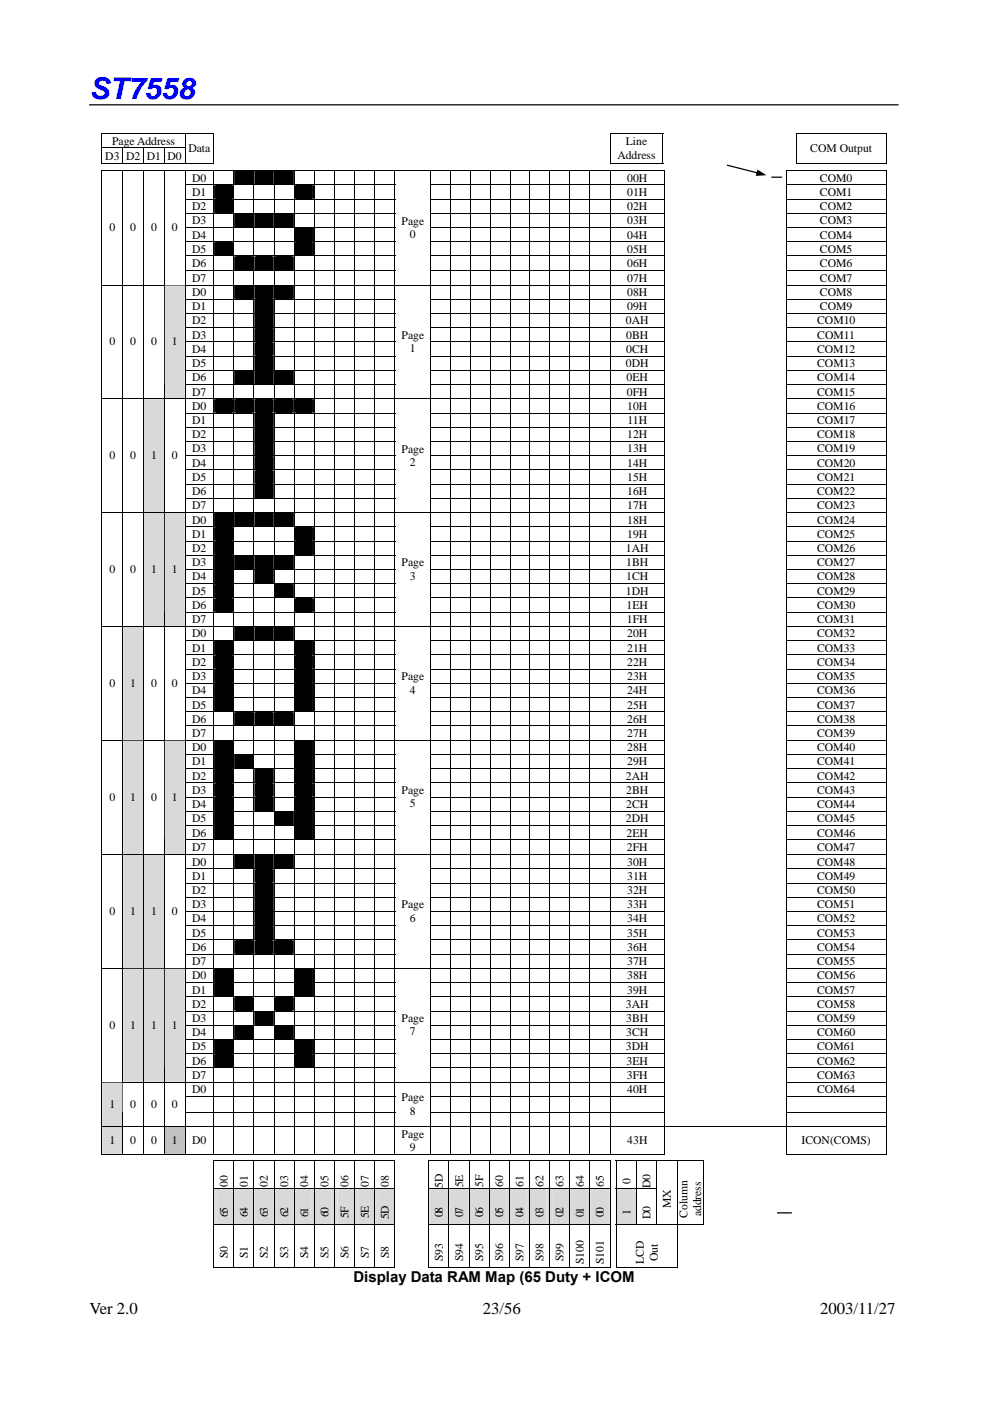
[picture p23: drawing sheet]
<svg xmlns="http://www.w3.org/2000/svg" width="210mm" height="297mm" viewBox="0 0 210 297" stroke-linecap="round" stroke-linejoin="round" font-family="sans-serif">
<defs><g id="words">
<text font-size="6.3" fill="#00f" x="19" y="20.9">ST7558</text>
<g font-size="3.5">
<text x="19" y="278.7">Ver 2.0</text>
<text x="102.4" y="278.7">23/56</text>
<text x="173.9" y="278.7">2003/11/27</text>
</g>
<text font-size="3.2" x="74.9" y="271.7">Display Data RAM Map (65 Duty + ICOM</text>
<g font-size="2.5">
<text x="22.3" y="33.9">D3 D2 D1 D0</text>
<text x="23.7" y="30.6">Page Address</text>
<text x="39.9" y="32.3">Data</text>
<text x="130.9" y="33.7">Address</text>
<text x="132.7" y="30.8">Line</text>
<text x="171.8" y="32.3">COM Output</text>
<text x="40.8" y="38.5">D0</text>
<text x="40.8" y="41.5">D1</text>
<text x="133" y="38.5">00H</text>
<text x="133" y="41.5">01H</text>
<text x="173.9" y="38.5">COM0</text>
<text x="173.9" y="41.5">COM1</text>
<text x="40.8" y="44.5">D2</text>
<text x="40.8" y="47.5">D3</text>
<text x="85.1" y="47.6">Page</text>
<text x="133" y="44.5">02H</text>
<text x="133" y="47.5">03H</text>
<text x="173.9" y="44.5">COM2</text>
<text x="173.9" y="47.5">COM3</text>
<text x="23.2" y="49">0</text>
<text x="27.6" y="49">0</text>
<text x="32" y="49">0</text>
<text x="36.4" y="49">0</text>
<text x="40.8" y="50.6">D4</text>
<text x="40.8" y="53.6">D5</text>
<text x="86.9" y="50.4">0</text>
<text x="133" y="50.6">04H</text>
<text x="133" y="53.6">05H</text>
<text x="173.9" y="50.6">COM4</text>
<text x="173.9" y="53.6">COM5</text>
<text x="40.8" y="56.7">D6</text>
<text x="40.8" y="59.7">D7</text>
<text x="133" y="59.7">07H</text>
<text x="133" y="56.7">06H</text>
<text x="173.9" y="59.7">COM7</text>
<text x="173.9" y="56.7">COM6</text>
<text x="40.8" y="62.8">D0</text>
<text x="40.8" y="65.8">D1</text>
<text x="133" y="65.8">09H</text>
<text x="133" y="62.8">08H</text>
<text x="173.9" y="65.8">COM9</text>
<text x="173.9" y="62.8">COM8</text>
<text x="40.8" y="68.8">D2</text>
<text x="40.8" y="71.8">D3</text>
<text x="85.1" y="71.8">Page</text>
<text x="132.7" y="68.8">0AH</text>
<text x="132.8" y="71.8">0BH</text>
<text x="173.3" y="68.8">COM10</text>
<text x="173.3" y="71.8">COM11</text>
<text x="23.2" y="73.2">0</text>
<text x="27.6" y="73.2">0</text>
<text x="32" y="73.2">0</text>
<text x="36.4" y="73.2">1</text>
<text x="40.8" y="74.8">D4</text>
<text x="40.8" y="77.8">D5</text>
<text x="86.9" y="74.7">1</text>
<text x="132.7" y="77.8">0DH</text>
<text x="132.8" y="74.8">0CH</text>
<text x="173.2" y="74.8">COM12</text>
<text x="173.3" y="77.8">COM13</text>
<text x="40.8" y="83.9">D7</text>
<text x="40.8" y="80.9">D6</text>
<text x="132.9" y="80.9">0EH</text>
<text x="132.9" y="83.9">0FH</text>
<text x="173.2" y="83.9">COM15</text>
<text x="173.3" y="80.9">COM14</text>
<text x="40.8" y="86.9">D0</text>
<text x="40.8" y="89.9">D1</text>
<text x="133" y="86.9">10H</text>
<text x="133" y="89.9">11H</text>
<text x="173.2" y="86.9">COM16</text>
<text x="173.3" y="89.9">COM17</text>
<text x="40.8" y="92.9">D2</text>
<text x="40.8" y="95.9">D3</text>
<text x="85.1" y="95.9">Page</text>
<text x="133" y="92.9">12H</text>
<text x="133" y="95.9">13H</text>
<text x="173.2" y="92.9">COM18</text>
<text x="173.2" y="95.9">COM19</text>
<text x="23.2" y="97.4">0</text>
<text x="27.6" y="97.4">0</text>
<text x="32" y="97.4">1</text>
<text x="36.4" y="97.4">0</text>
<text x="40.8" y="99">D4</text>
<text x="40.8" y="102">D5</text>
<text x="86.9" y="98.8">2</text>
<text x="133" y="99">14H</text>
<text x="133" y="102">15H</text>
<text x="173.2" y="99">COM20</text>
<text x="173.2" y="102">COM21</text>
<text x="40.8" y="108">D7</text>
<text x="40.8" y="105">D6</text>
<text x="133" y="108">17H</text>
<text x="133" y="105">16H</text>
<text x="173.2" y="108">COM23</text>
<text x="173.2" y="105">COM22</text>
<text x="40.8" y="111">D0</text>
<text x="133" y="111">18H</text>
<text x="173.2" y="111">COM24</text>
<text x="40.8" y="114">D1</text>
<text x="40.8" y="117.1">D2</text>
<text x="132.7" y="117.1">1AH</text>
<text x="133" y="114">19H</text>
<text x="173.2" y="114">COM25</text>
<text x="173.3" y="117.1">COM26</text>
<text x="23.2" y="121.5">0</text>
<text x="27.6" y="121.5">0</text>
<text x="32" y="121.5">1</text>
<text x="36.4" y="121.5">1</text>
<text x="40.8" y="120.1">D3</text>
<text x="40.8" y="123.1">D4</text>
<text x="85.1" y="120.1">Page</text>
<text x="86.9" y="122.9">3</text>
<text x="132.8" y="123.1">1CH</text>
<text x="132.8" y="120.1">1BH</text>
<text x="173.2" y="123.1">COM28</text>
<text x="173.2" y="120.1">COM27</text>
<text x="40.8" y="126.1">D5</text>
<text x="40.8" y="129.1">D6</text>
<text x="132.7" y="126.1">1DH</text>
<text x="132.9" y="129.1">1EH</text>
<text x="173.3" y="126.1">COM29</text>
<text x="173.3" y="129.1">COM30</text>
<text x="40.8" y="132.1">D7</text>
<text x="40.8" y="135.1">D0</text>
<text x="132.9" y="132.1">1FH</text>
<text x="133" y="135.1">20H</text>
<text x="173.2" y="135.1">COM32</text>
<text x="173.2" y="132.1">COM31</text>
<text x="40.8" y="138.2">D1</text>
<text x="40.8" y="141.2">D2</text>
<text x="133" y="138.2">21H</text>
<text x="133" y="141.2">22H</text>
<text x="173.2" y="138.2">COM33</text>
<text x="173.2" y="141.2">COM34</text>
<text x="23.2" y="145.6">0</text>
<text x="27.6" y="145.6">1</text>
<text x="32" y="145.6">0</text>
<text x="36.4" y="145.6">0</text>
<text x="40.8" y="144.2">D3</text>
<text x="40.8" y="147.2">D4</text>
<text x="85.1" y="144.2">Page</text>
<text x="86.9" y="147">4</text>
<text x="133" y="144.2">23H</text>
<text x="133" y="147.2">24H</text>
<text x="173.2" y="144.2">COM35</text>
<text x="173.2" y="147.2">COM36</text>
<text x="40.8" y="150.2">D5</text>
<text x="40.8" y="153.2">D6</text>
<text x="133" y="153.2">26H</text>
<text x="133" y="150.2">25H</text>
<text x="173.2" y="153.2">COM38</text>
<text x="173.2" y="150.2">COM37</text>
<text x="40.8" y="159.3">D0</text>
<text x="40.8" y="156.3">D7</text>
<text x="133" y="156.3">27H</text>
<text x="133" y="159.3">28H</text>
<text x="173.2" y="156.3">COM39</text>
<text x="173.2" y="159.3">COM40</text>
<text x="40.8" y="162.3">D1</text>
<text x="40.8" y="165.3">D2</text>
<text x="132.7" y="165.3">2AH</text>
<text x="133" y="162.3">29H</text>
<text x="173.2" y="162.3">COM41</text>
<text x="173.3" y="165.3">COM42</text>
<text x="23.2" y="169.8">0</text>
<text x="27.6" y="169.8">1</text>
<text x="32" y="169.8">0</text>
<text x="36.4" y="169.8">1</text>
<text x="40.8" y="168.3">D3</text>
<text x="40.8" y="171.3">D4</text>
<text x="85.1" y="168.4">Page</text>
<text x="86.9" y="171.2">5</text>
<text x="132.8" y="168.3">2BH</text>
<text x="132.8" y="171.3">2CH</text>
<text x="173.2" y="168.3">COM43</text>
<text x="173.2" y="171.3">COM44</text>
<text x="40.8" y="174.3">D5</text>
<text x="40.8" y="177.4">D6</text>
<text x="132.7" y="174.3">2DH</text>
<text x="132.9" y="177.4">2EH</text>
<text x="173.3" y="174.3">COM45</text>
<text x="173.3" y="177.4">COM46</text>
<text x="40.8" y="180.4">D7</text>
<text x="40.8" y="183.5">D0</text>
<text x="132.9" y="180.4">2FH</text>
<text x="133" y="183.5">30H</text>
<text x="173.2" y="183.5">COM48</text>
<text x="173.2" y="180.4">COM47</text>
<text x="40.8" y="186.5">D1</text>
<text x="40.8" y="189.5">D2</text>
<text x="133" y="186.5">31H</text>
<text x="133" y="189.5">32H</text>
<text x="173.2" y="186.5">COM49</text>
<text x="173.2" y="189.5">COM50</text>
<text x="23.2" y="194">0</text>
<text x="27.6" y="194">1</text>
<text x="32" y="194">1</text>
<text x="36.4" y="194">0</text>
<text x="40.8" y="192.6">D3</text>
<text x="40.8" y="195.6">D4</text>
<text x="85.1" y="192.6">Page</text>
<text x="86.9" y="195.4">6</text>
<text x="133" y="192.6">33H</text>
<text x="133" y="195.6">34H</text>
<text x="173.2" y="192.6">COM51</text>
<text x="173.2" y="195.6">COM52</text>
<text x="40.8" y="198.6">D5</text>
<text x="40.8" y="201.6">D6</text>
<text x="133" y="198.6">35H</text>
<text x="133" y="201.6">36H</text>
<text x="173.2" y="198.6">COM53</text>
<text x="173.2" y="201.6">COM54</text>
<text x="40.8" y="204.6">D7</text>
<text x="40.8" y="207.6">D0</text>
<text x="133" y="204.6">37H</text>
<text x="133" y="207.6">38H</text>
<text x="173.2" y="204.6">COM55</text>
<text x="173.2" y="207.6">COM56</text>
<text x="40.8" y="210.7">D1</text>
<text x="40.8" y="213.7">D2</text>
<text x="132.7" y="213.7">3AH</text>
<text x="133" y="210.7">39H</text>
<text x="173.2" y="210.7">COM57</text>
<text x="173.3" y="213.7">COM58</text>
<text x="23.2" y="218.1">0</text>
<text x="27.6" y="218.1">1</text>
<text x="32" y="218.1">1</text>
<text x="36.4" y="218.1">1</text>
<text x="40.8" y="216.7">D3</text>
<text x="40.8" y="219.7">D4</text>
<text x="85.1" y="216.7">Page</text>
<text x="86.9" y="219.5">7</text>
<text x="132.8" y="216.7">3BH</text>
<text x="132.8" y="219.7">3CH</text>
<text x="173.2" y="216.7">COM59</text>
<text x="173.2" y="219.7">COM60</text>
<text x="40.8" y="222.7">D5</text>
<text x="40.8" y="225.7">D6</text>
<text x="132.7" y="222.7">3DH</text>
<text x="132.9" y="225.7">3EH</text>
<text x="173.3" y="222.7">COM61</text>
<text x="173.3" y="225.7">COM62</text>
<text x="40.8" y="228.7">D7</text>
<text x="40.8" y="231.8">D0</text>
<text x="85.1" y="233.5">Page</text>
<text x="132.9" y="228.7">3FH</text>
<text x="133" y="231.8">40H</text>
<text x="173.2" y="231.8">COM64</text>
<text x="173.2" y="228.7">COM63</text>
<text x="23.2" y="234.9">1</text>
<text x="27.6" y="234.9">0</text>
<text x="32" y="234.9">0</text>
<text x="36.4" y="234.9">0</text>
<text x="86.9" y="236.3">8</text>
<text x="23.2" y="242.6">1</text>
<text x="27.6" y="242.6">0</text>
<text x="32" y="242.6">0</text>
<text x="36.4" y="242.6">1</text>
<text x="40.8" y="242.6">D0</text>
<text x="85.1" y="241.2">Page</text>
<text x="86.9" y="244">9</text>
<text x="133" y="242.6">43H</text>
<text x="169.9" y="242.6">ICON(COMS)</text>
<text x="48.3" y="251.6" transform="rotate(-90 48.3 251.6)">00</text>
<text x="52.6" y="251.6" transform="rotate(-90 52.6 251.6)">01</text>
<text x="56.8" y="251.6" transform="rotate(-90 56.8 251.6)">02</text>
<text x="61.1" y="251.6" transform="rotate(-90 61.1 251.6)">03</text>
<text x="65.4" y="251.6" transform="rotate(-90 65.4 251.6)">04</text>
<text x="69.6" y="251.6" transform="rotate(-90 69.6 251.6)">05</text>
<text x="73.9" y="251.6" transform="rotate(-90 73.9 251.6)">06</text>
<text x="78.2" y="251.6" transform="rotate(-90 78.2 251.6)">07</text>
<text x="82.4" y="251.6" transform="rotate(-90 82.4 251.6)">08</text>
<text x="93.9" y="251.9" transform="rotate(-90 93.9 251.9)">5D</text>
<text x="98.2" y="251.8" transform="rotate(-90 98.2 251.8)">5E</text>
<text x="102.4" y="251.7" transform="rotate(-90 102.4 251.7)">5F</text>
<text x="106.7" y="251.6" transform="rotate(-90 106.7 251.6)">60</text>
<text x="111" y="251.6" transform="rotate(-90 111 251.6)">61</text>
<text x="115.2" y="251.6" transform="rotate(-90 115.2 251.6)">62</text>
<text x="119.5" y="251.6" transform="rotate(-90 119.5 251.6)">63</text>
<text x="123.8" y="251.6" transform="rotate(-90 123.8 251.6)">64</text>
<text x="128" y="251.6" transform="rotate(-90 128 251.6)">65</text>
<text x="133.6" y="251" transform="rotate(-90 133.6 251)">0</text>
<text x="137.9" y="251.9" transform="rotate(-90 137.9 251.9)">D0</text>
<text x="133.6" y="257.6" transform="rotate(-90 133.6 257.6)">1</text>
<text x="142.3" y="256.2" transform="rotate(-90 142.3 256.2)">MX</text>
<text x="148.7" y="257.9" transform="rotate(-90 148.7 257.9)">address</text>
<text x="48.3" y="258.1" transform="rotate(-90 48.3 258.1)">65</text>
<text x="52.6" y="258.1" transform="rotate(-90 52.6 258.1)">64</text>
<text x="56.8" y="258.1" transform="rotate(-90 56.8 258.1)">63</text>
<text x="61.1" y="258.1" transform="rotate(-90 61.1 258.1)">62</text>
<text x="65.4" y="258.1" transform="rotate(-90 65.4 258.1)">61</text>
<text x="69.6" y="258.1" transform="rotate(-90 69.6 258.1)">60</text>
<text x="73.9" y="258.2" transform="rotate(-90 73.9 258.2)">5F</text>
<text x="78.2" y="258.3" transform="rotate(-90 78.2 258.3)">5E</text>
<text x="82.4" y="258.4" transform="rotate(-90 82.4 258.4)">5D</text>
<text x="93.9" y="258.1" transform="rotate(-90 93.9 258.1)">08</text>
<text x="98.2" y="258.1" transform="rotate(-90 98.2 258.1)">07</text>
<text x="102.4" y="258.1" transform="rotate(-90 102.4 258.1)">06</text>
<text x="106.7" y="258.1" transform="rotate(-90 106.7 258.1)">05</text>
<text x="111" y="258.1" transform="rotate(-90 111 258.1)">04</text>
<text x="115.2" y="258.1" transform="rotate(-90 115.2 258.1)">03</text>
<text x="119.5" y="258.1" transform="rotate(-90 119.5 258.1)">02</text>
<text x="123.8" y="258.1" transform="rotate(-90 123.8 258.1)">01</text>
<text x="128" y="258.1" transform="rotate(-90 128 258.1)">00</text>
<text x="137.9" y="258.4" transform="rotate(-90 137.9 258.4)">D0</text>
<text x="145.8" y="258.2" transform="rotate(-90 145.8 258.2)">Column</text>
<text x="48.3" y="266.8" transform="rotate(-90 48.3 266.8)">S0</text>
<text x="52.6" y="266.8" transform="rotate(-90 52.6 266.8)">S1</text>
<text x="56.8" y="266.8" transform="rotate(-90 56.8 266.8)">S2</text>
<text x="61.1" y="266.8" transform="rotate(-90 61.1 266.8)">S3</text>
<text x="65.4" y="266.8" transform="rotate(-90 65.4 266.8)">S4</text>
<text x="69.6" y="266.8" transform="rotate(-90 69.6 266.8)">S5</text>
<text x="73.9" y="266.8" transform="rotate(-90 73.9 266.8)">S6</text>
<text x="78.2" y="266.8" transform="rotate(-90 78.2 266.8)">S7</text>
<text x="82.4" y="266.8" transform="rotate(-90 82.4 266.8)">S8</text>
<text x="93.9" y="267.4" transform="rotate(-90 93.9 267.4)">S93</text>
<text x="98.2" y="267.4" transform="rotate(-90 98.2 267.4)">S94</text>
<text x="102.4" y="267.4" transform="rotate(-90 102.4 267.4)">S95</text>
<text x="106.7" y="267.4" transform="rotate(-90 106.7 267.4)">S96</text>
<text x="111" y="267.4" transform="rotate(-90 111 267.4)">S97</text>
<text x="115.2" y="267.4" transform="rotate(-90 115.2 267.4)">S98</text>
<text x="119.5" y="267.4" transform="rotate(-90 119.5 267.4)">S99</text>
<text x="123.8" y="268.1" transform="rotate(-90 123.8 268.1)">S100</text>
<text x="128" y="268.1" transform="rotate(-90 128 268.1)">S101</text>
<text x="136.5" y="268" transform="rotate(-90 136.5 268)">LCD</text>
<text x="139.4" y="267.4" transform="rotate(-90 139.4 267.4)">Out</text>
</g>
</g></defs>
<path d="M19 22.2h171.4" fill="none" stroke="#010101" stroke-width=".26"/>
<g fill="#000">
<path d="M21.5 28.2h.2v.2h-.2zM21.5 34.6h.2v.2h-.2zM21.5 36.1h.2v.2h-.2zM21.5 39.1h.2v.2h-.2zM26 39.1h.1v.2h-.1zM30.4 39.1h.1v.2h-.1zM34.8 39.1h.1v.2h-.1zM45.2 28.2h.2v.2h-.2zM45.2 31.3h.2v.1h-.2zM45.2 34.6h.2v.2h-.2zM45.4 39.3h4.1v2.8h-4.1zM45.8 39.3h3.3v2.8h-3.3z"/>
<path d="M49.7 36.3h4.1v2.8h-4.1zM50.1 36.3h3.3v2.8h-3.3zM53.9 36.3h4.1v2.8h-4.1zM54.3 36.3h3.3v2.8h-3.3zM58.2 36.3h4.1v2.8h-4.1zM58.6 36.3h3.3v2.8h-3.3zM62.5 39.3h4.1v2.8h-4.1zM62.9 39.3h3.3v2.8h-3.3zM129.3 28.2h.1v.2h-.1zM129.3 31.3h.1v.1h-.1zM129.3 34.6h.1v.2h-.1zM140.5 28.2h.2v.2h-.2z"/>
<path d="M140.5 31.3h.2v.1h-.2zM140.5 34.6h.2v.2h-.2zM140.8 36.1h.2v.2h-.2zM166.6 36.1h.2v.2h-.2zM168.7 28.2h.2v.2h-.2zM168.7 31.3h.2v.1h-.2zM168.7 34.6h.2v.2h-.2zM187.8 28.2h.2v.2h-.2zM187.8 31.3h.2v.1h-.2zM187.8 34.6h.2v.2h-.2zM187.8 36.1h.2v.2h-.2zM21.5 42.1h.2v.2h-.2z"/>
<path d="M21.5 45.1h.2v.2h-.2zM21.5 48.2h.2v.1h-.2zM21.5 51.2h.2v.1h-.2zM21.5 54.2h.2v.2h-.2zM21.5 57.3h.2v.2h-.2zM26 42.1h.1v.2h-.1zM26 45.1h.1v.2h-.1zM26 48.2h.1v.1h-.1zM26 51.2h.1v.1h-.1zM26 54.2h.1v.2h-.1zM26 57.3h.1v.2h-.1zM30.4 42.1h.1v.2h-.1z"/>
<path d="M30.4 45.1h.1v.2h-.1zM30.4 48.2h.1v.1h-.1zM30.4 51.2h.1v.1h-.1zM30.4 54.2h.1v.2h-.1zM30.4 57.3h.1v.2h-.1zM34.8 42.1h.1v.2h-.1zM34.8 45.1h.1v.2h-.1zM34.8 48.2h.1v.1h-.1zM34.8 51.2h.1v.1h-.1zM34.8 54.2h.1v.2h-.1zM34.8 57.3h.1v.2h-.1zM45.4 42.3h4.1v2.8h-4.1z"/>
<path d="M45.4 51.4h4.1v2.8h-4.1zM45.8 42.3h3.3v2.8h-3.3zM45.8 51.3h3.3v2.9h-3.3zM49.7 45.3h4.1v2.9h-4.1zM49.7 54.4h4.1v2.9h-4.1zM50.1 45.3h3.3v2.9h-3.3zM50.1 54.4h3.3v2.9h-3.3zM53.9 45.3h4.1v2.9h-4.1zM53.9 54.4h4.1v2.9h-4.1zM54.3 45.3h3.3v2.9h-3.3zM54.3 54.4h3.3v2.9h-3.3zM58.2 45.3h4.1v2.9h-4.1z"/>
<path d="M58.2 54.4h4.1v2.9h-4.1zM58.6 45.3h3.3v2.9h-3.3zM58.6 54.4h3.3v2.9h-3.3zM62.5 48.3h4.1v2.9h-4.1zM62.5 51.4h4.1v2.8h-4.1zM62.9 48.3h3.3v2.9h-3.3zM62.9 51.3h3.3v2.9h-3.3zM21.5 63.4h.2v.1h-.2zM21.5 66.4h.2v.1h-.2zM21.5 69.4h.2v.2h-.2zM21.5 72.4h.2v.2h-.2zM21.5 75.4h.2v.2h-.2z"/>
<path d="M21.5 78.4h.2v.2h-.2zM26 63.4h.1v.1h-.1zM26 66.4h.1v.1h-.1zM26 69.4h.1v.2h-.1zM26 72.4h.1v.2h-.1zM26 75.4h.1v.2h-.1zM26 78.4h.1v.2h-.1zM30.4 63.4h.1v.1h-.1zM30.4 66.4h.1v.1h-.1zM30.4 69.4h.1v.2h-.1zM30.4 72.4h.1v.2h-.1zM30.4 75.4h.1v.2h-.1z"/>
<path d="M30.4 78.4h.1v.2h-.1zM34.8 63.4h.1v.1h-.1zM34.8 66.4h.1v.1h-.1zM34.8 69.4h.1v.2h-.1zM34.8 72.4h.1v.2h-.1zM34.8 75.4h.1v.2h-.1zM34.8 78.4h.1v.2h-.1zM49.7 60.5h4.1v2.9h-4.1zM49.7 78.6h4.1v2.8h-4.1zM50.1 60.5h3.3v2.9h-3.3zM50.1 78.6h3.3v2.8h-3.3zM53.9 60.5h4.1v2.9h-4.1z"/>
<path d="M53.9 63.5h4.1v2.9h-4.1zM53.9 66.5h4.1v2.9h-4.1zM53.9 69.6h4.1v2.8h-4.1zM53.9 72.6h4.1v2.8h-4.1zM53.9 75.6h4.1v2.8h-4.1zM53.9 78.6h4.1v2.8h-4.1zM54.3 60.5h3.3v2.9h-3.3zM54.3 63.5h3.3v2.9h-3.3zM54.3 66.5h3.3v2.9h-3.3zM54.3 69.6h3.3v2.8h-3.3zM54.3 72.6h3.3v2.8h-3.3zM54.3 75.6h3.3v2.8h-3.3z"/>
<path d="M54.3 78.6h3.3v2.8h-3.3zM58.2 60.5h4.1v2.9h-4.1zM58.2 78.6h4.1v2.8h-4.1zM58.6 60.5h3.3v2.9h-3.3zM58.6 78.6h3.3v2.8h-3.3z"/>
</g>
<g fill="none" stroke="#000" stroke-width=".21">
<path d="M21.5 28.3h23.9M21.5 31.3h17.9M21.5 34.7h23.9M21.5 36.2h119.5M21.6 28.4v2.9M21.6 31.4v3.2M21.6 36.3v2.8M21.6 39.3v2.8M26.1 31.4v3.2M26.1 36.3v2.8M26.1 39.3v2.8M30.5 31.4v3.2"/>
<path d="M30.5 36.3v2.8M30.5 39.3v2.8M34.9 31.4v3.2M34.9 36.3v2.8M34.9 39.3v2.8M39.2 39.2h44.6M39.3 28.4v2.9M39.3 31.4v3.2M39.3 36.3v2.8M39.3 39.3v2.8M45.3 28.4v2.9M45.3 31.4v3.2"/>
<path d="M45.3 36.3v2.8M45.3 39.3v2.8M49.6 36.3v2.8M49.6 39.3v2.8M53.8 36.3v2.8M53.8 39.3v2.8M58.1 36.3v2.8M58.1 39.3v2.8M62.4 36.3v2.8M62.4 39.3v2.8M66.7 36.3v2.8M66.7 39.3v2.8"/>
<path d="M70.9 36.3v2.8M70.9 39.3v2.8M75.2 36.3v2.8M75.2 39.3v2.8M79.5 36.3v2.8M79.5 39.3v2.8M83.7 36.3v2.8M83.7 39.3v2.8M91.3 39.2h49.7M91.4 36.3v2.8M91.4 39.3v2.8M95.5 36.3v2.8"/>
<path d="M95.5 39.3v2.8M99.7 36.3v2.8M99.7 39.3v2.8M103.9 36.3v2.8M103.9 39.3v2.8M108.2 36.3v2.8M108.2 39.3v2.8M112.3 36.3v2.8M112.3 39.3v2.8M116.5 36.3v2.8M116.5 39.3v2.8M120.8 36.3v2.8"/>
<path d="M120.8 39.3v2.8M125.1 36.3v2.8M125.1 39.3v2.8M129.3 28.3h11.4M129.3 34.7h11.4M129.3 28.4v2.9M129.3 31.4v3.2M129.3 36.3v2.8M129.3 39.3v2.8M140.6 28.4v2.9M140.6 31.4v3.2M140.9 36.3v2.8"/>
<path d="M140.9 39.3v2.8M166.6 36.2h21.3M166.6 39.2h21.4M166.7 36.3v2.8M166.7 39.3v2.8M168.7 28.3h19.3M168.7 34.7h19.2M168.8 28.4v2.9M168.8 31.4v3.2M187.9 28.4v2.9M187.9 31.4v3.2M187.9 36.3v2.8"/>
<path d="M187.9 39.3v2.8M21.6 42.3v2.8M21.6 45.3v2.9M21.6 48.3v2.9M21.6 51.3v2.9M21.6 54.4v2.9M21.6 57.5v2.8M26.1 42.3v2.8M26.1 45.3v2.9M26.1 48.3v2.9M26.1 51.3v2.9M26.1 54.4v2.9"/>
<path d="M26.1 57.5v2.8M30.5 42.3v2.8M30.5 45.3v2.9M30.5 48.3v2.9M30.5 51.3v2.9M30.5 54.4v2.9M30.5 57.5v2.8M34.9 42.3v2.8M34.9 45.3v2.9M34.9 48.3v2.9M34.9 51.3v2.9M34.9 54.4v2.9"/>
<path d="M34.9 57.5v2.8M39.2 42.2h44.6M39.2 45.2h44.6M39.2 48.2h44.6M39.2 51.2h44.6M39.2 54.3h44.6M39.2 57.4h44.6M39.3 42.3v2.8M39.3 45.3v2.9M39.3 48.3v2.9M39.3 51.3v2.9M39.3 54.4v2.9"/>
<path d="M39.3 57.5v2.8M45.3 42.3v2.8M45.3 45.3v2.9M45.3 48.3v2.9M45.3 51.3v2.9M45.3 54.4v2.9M45.3 57.5v2.8M49.6 42.3v2.8M49.6 45.3v2.9M49.6 48.3v2.9M49.6 51.3v2.9M49.6 54.4v2.9"/>
<path d="M49.6 57.5v2.8M53.8 42.3v2.8M53.8 45.3v2.9M53.8 48.3v2.9M53.8 51.3v2.9M53.8 54.4v2.9M53.8 57.5v2.8M58.1 42.3v2.8M58.1 45.3v2.9M58.1 48.3v2.9M58.1 51.3v2.9M58.1 54.4v2.9"/>
<path d="M58.1 57.5v2.8M62.4 42.3v2.8M62.4 45.3v2.9M62.4 48.3v2.9M62.4 51.3v2.9M62.4 54.4v2.9M62.4 57.5v2.8M66.7 42.3v2.8M66.7 45.3v2.9M66.7 48.3v2.9M66.7 51.3v2.9M66.7 54.4v2.9"/>
<path d="M66.7 57.5v2.8M70.9 42.3v2.8M70.9 45.3v2.9M70.9 48.3v2.9M70.9 51.3v2.9M70.9 54.4v2.9M70.9 57.5v2.8M75.2 42.3v2.8M75.2 45.3v2.9M75.2 48.3v2.9M75.2 51.3v2.9M75.2 54.4v2.9"/>
<path d="M75.2 57.5v2.8M79.5 42.3v2.8M79.5 45.3v2.9M79.5 48.3v2.9M79.5 51.3v2.9M79.5 54.4v2.9M79.5 57.5v2.8M83.7 42.3v2.8M83.7 45.3v2.9M83.7 48.3v2.9M83.7 51.3v2.9M83.7 54.4v2.9"/>
<path d="M83.7 57.5v2.8M91.3 42.2h49.7M91.3 45.2h49.7M91.3 48.2h49.7M91.3 51.2h49.7M91.3 54.3h49.7M91.3 57.4h49.7M91.4 42.3v2.8M91.4 45.3v2.9M91.4 48.3v2.9M91.4 51.3v2.9M91.4 54.4v2.9"/>
<path d="M91.4 57.5v2.8M95.5 42.3v2.8M95.5 45.3v2.9M95.5 48.3v2.9M95.5 51.3v2.9M95.5 54.4v2.9M95.5 57.5v2.8M99.7 42.3v2.8M99.7 45.3v2.9M99.7 48.3v2.9M99.7 51.3v2.9M99.7 54.4v2.9"/>
<path d="M99.7 57.5v2.8M103.9 42.3v2.8M103.9 45.3v2.9M103.9 48.3v2.9M103.9 51.3v2.9M103.9 54.4v2.9M103.9 57.5v2.8M108.2 42.3v2.8M108.2 45.3v2.9M108.2 48.3v2.9M108.2 51.3v2.9M108.2 54.4v2.9"/>
<path d="M108.2 57.5v2.8M112.3 42.3v2.8M112.3 45.3v2.9M112.3 48.3v2.9M112.3 51.3v2.9M112.3 54.4v2.9M112.3 57.5v2.8M116.5 42.3v2.8M116.5 45.3v2.9M116.5 48.3v2.9M116.5 51.3v2.9M116.5 54.4v2.9"/>
<path d="M116.5 57.5v2.8M120.8 42.3v2.8M120.8 45.3v2.9M120.8 48.3v2.9M120.8 51.3v2.9M120.8 54.4v2.9M120.8 57.5v2.8M125.1 42.3v2.8M125.1 45.3v2.9M125.1 48.3v2.9M125.1 51.3v2.9M125.1 54.4v2.9"/>
<path d="M125.1 57.5v2.8M129.3 42.3v2.8M129.3 45.3v2.9M129.3 48.3v2.9M129.3 51.3v2.9M129.3 54.4v2.9M129.3 57.5v2.8M140.9 42.3v2.8M140.9 45.3v2.9M140.9 48.3v2.9M140.9 51.3v2.9M140.9 54.4v2.9"/>
<path d="M140.9 57.5v2.8M166.6 42.2h21.4M166.6 45.2h21.4M166.6 48.2h21.4M166.6 51.2h21.4M166.6 54.3h21.4M166.6 57.4h21.4M166.7 42.3v2.8M166.7 45.3v2.9M166.7 48.3v2.9M166.7 51.3v2.9M166.7 54.4v2.9"/>
<path d="M166.7 57.5v2.8M187.9 42.3v2.8M187.9 45.3v2.9M187.9 48.3v2.9M187.9 51.3v2.9M187.9 54.4v2.9M187.9 57.5v2.8M21.5 60.4h119.5M21.6 60.5v2.9M21.6 63.5v2.9M21.6 66.5v2.9M21.6 69.6v2.8"/>
<path d="M21.6 72.6v2.8M21.6 75.6v2.8M21.6 78.6v2.8M26.1 60.5v2.9M26.1 63.5v2.9M26.1 66.5v2.9M26.1 69.6v2.8M26.1 72.6v2.8M26.1 75.6v2.8M26.1 78.6v2.8M30.5 60.5v2.9M30.5 63.5v2.9"/>
<path d="M30.5 66.5v2.9M30.5 69.6v2.8M30.5 72.6v2.8M30.5 75.6v2.8M30.5 78.6v2.8M34.9 60.5v2.9M34.9 63.5v2.9M34.9 66.5v2.9M34.9 69.6v2.8M34.9 72.6v2.8M34.9 75.6v2.8M34.9 78.6v2.8"/>
<path d="M39.2 63.4h44.6M39.2 66.5h44.6M39.2 69.5h44.6M39.2 72.5h44.6M39.2 75.5h44.6M39.2 78.5h44.6M39.3 60.5v2.9M39.3 63.5v2.9M39.3 66.5v2.9M39.3 69.6v2.8M39.3 72.6v2.8M39.3 75.6v2.8"/>
<path d="M39.3 78.6v2.8M45.3 60.5v2.9M45.3 63.5v2.9M45.3 66.5v2.9M45.3 69.6v2.8M45.3 72.6v2.8M45.3 75.6v2.8M45.3 78.6v2.8M49.6 60.5v2.9M49.6 63.5v2.9M49.6 66.5v2.9M49.6 69.6v2.8"/>
<path d="M49.6 72.6v2.8M49.6 75.6v2.8M49.6 78.6v2.8M53.8 60.5v2.9M53.8 63.5v2.9M53.8 66.5v2.9M53.8 69.6v2.8M53.8 72.6v2.8M53.8 75.6v2.8M53.8 78.6v2.8M58.1 60.5v2.9M58.1 63.5v2.9"/>
<path d="M58.1 66.5v2.9M58.1 69.6v2.8M58.1 72.6v2.8M58.1 75.6v2.8M58.1 78.6v2.8M62.4 60.5v2.9M62.4 63.5v2.9M62.4 66.5v2.9M62.4 69.6v2.8M62.4 72.6v2.8M62.4 75.6v2.8M62.4 78.6v2.8"/>
<path d="M66.7 60.5v2.9M66.7 63.5v2.9M66.7 66.5v2.9M66.7 69.6v2.8M66.7 72.6v2.8M66.7 75.6v2.8M66.7 78.6v2.8M70.9 60.5v2.9M70.9 63.5v2.9M70.9 66.5v2.9M70.9 69.6v2.8M70.9 72.6v2.8"/>
<path d="M70.9 75.6v2.8M70.9 78.6v2.8M75.2 60.5v2.9M75.2 63.5v2.9M75.2 66.5v2.9M75.2 69.6v2.8M75.2 72.6v2.8M75.2 75.6v2.8M75.2 78.6v2.8M79.5 60.5v2.9M79.5 63.5v2.9M79.5 66.5v2.9"/>
<path d="M79.5 69.6v2.8M79.5 72.6v2.8M79.5 75.6v2.8M79.5 78.6v2.8M83.7 60.5v2.9M83.7 63.5v2.9M83.7 66.5v2.9M83.7 69.6v2.8M83.7 72.6v2.8M83.7 75.6v2.8M83.7 78.6v2.8M91.3 63.4h49.7"/>
<path d="M91.3 66.5h49.7M91.3 69.5h49.7M91.3 72.5h49.7M91.3 75.5h49.7M91.3 78.5h49.7M91.4 60.5v2.9M91.4 63.5v2.9M91.4 66.5v2.9M91.4 69.6v2.8M91.4 72.6v2.8M91.4 75.6v2.8M91.4 78.6v2.8"/>
<path d="M95.5 60.5v2.9M95.5 63.5v2.9M95.5 66.5v2.9M95.5 69.6v2.8M95.5 72.6v2.8M95.5 75.6v2.8M95.5 78.6v2.8M99.7 60.5v2.9M99.7 63.5v2.9M99.7 66.5v2.9M99.7 69.6v2.8M99.7 72.6v2.8"/>
<path d="M99.7 75.6v2.8M99.7 78.6v2.8M103.9 60.5v2.9M103.9 63.5v2.9M103.9 66.5v2.9M103.9 69.6v2.8M103.9 72.6v2.8M103.9 75.6v2.8M103.9 78.6v2.8M108.2 60.5v2.9M108.2 63.5v2.9M108.2 66.5v2.9"/>
<path d="M108.2 69.6v2.8M108.2 72.6v2.8M108.2 75.6v2.8M108.2 78.6v2.8M112.3 60.5v2.9M112.3 63.5v2.9M112.3 66.5v2.9M112.3 69.6v2.8M112.3 72.6v2.8M112.3 75.6v2.8M112.3 78.6v2.8M116.5 60.5v2.9"/>
<path d="M116.5 63.5v2.9M116.5 66.5v2.9M116.5 69.6v2.8M116.5 72.6v2.8M116.5 75.6v2.8M116.5 78.6v2.8M120.8 60.5v2.9M120.8 63.5v2.9M120.8 66.5v2.9M120.8 69.6v2.8M120.8 72.6v2.8M120.8 75.6v2.8"/>
<path d="M120.8 78.6v2.8M125.1 60.5v2.9M125.1 63.5v2.9M125.1 66.5v2.9M125.1 69.6v2.8M125.1 72.6v2.8M125.1 75.6v2.8M125.1 78.6v2.8M129.3 60.5v2.9M129.3 63.5v2.9M129.3 66.5v2.9M129.3 69.6v2.8"/>
<path d="M129.3 72.6v2.8M129.3 75.6v2.8M129.3 78.6v2.8M140.9 60.5v2.9M140.9 63.5v2.9M140.9 66.5v2.9M140.9 69.6v2.8M140.9 72.6v2.8M140.9 75.6v2.8M140.9 78.6v2.8M166.6 60.4h21.4M166.6 63.4h21.4"/>
<path d="M166.6 66.5h21.4M166.6 69.5h21.4M166.6 72.5h21.4M166.6 75.5h21.4M166.6 78.5h21.4M166.7 60.5v2.9M166.7 63.5v2.9M166.7 66.5v2.9M166.7 69.6v2.8M166.7 72.6v2.8M166.7 75.6v2.8M166.7 78.6v2.8"/>
<path d="M187.9 60.5v2.9M187.9 63.5v2.9M187.9 66.5v2.9M187.9 69.6v2.8M187.9 72.6v2.8M187.9 75.6v2.8M187.9 78.6v2.8"/>
</g>
<g fill="#d9d9d9">
<path d="M34.9 60.5h4.3v24h-4.3z"/>
<path d="M35.3 71h3.5v2.8h-3.5z"/>
</g>
<g fill="#000">
<path d="M21.5 81.4h.2v.2h-.2zM21.5 87.5h.2v.2h-.2zM21.5 90.5h.2v.2h-.2zM21.5 93.5h.2v.2h-.2zM21.5 96.5h.2v.2h-.2zM21.5 99.5h.2v.2h-.2zM26 81.4h.1v.2h-.1zM26 87.5h.1v.2h-.1zM26 90.5h.1v.2h-.1zM26 93.5h.1v.2h-.1zM26 96.5h.1v.2h-.1zM26 99.5h.1v.2h-.1z"/>
<path d="M30.4 81.4h.1v.2h-.1zM30.4 87.5h.1v.2h-.1zM30.4 90.5h.1v.2h-.1zM30.4 93.5h.1v.2h-.1zM30.4 96.5h.1v.2h-.1zM30.4 99.5h.1v.2h-.1zM34.8 81.4h.1v.2h-.1zM34.8 87.5h.1v.2h-.1zM34.8 90.5h.1v.2h-.1zM34.8 93.5h.1v.2h-.1zM34.8 96.5h.1v.2h-.1zM34.8 99.5h.1v.2h-.1z"/>
<path d="M45.4 84.6h4.1v2.9h-4.1zM45.8 84.6h3.3v2.9h-3.3zM49.7 84.6h4.1v2.9h-4.1zM50.1 84.6h3.3v2.9h-3.3zM53.9 84.6h4.1v2.9h-4.1zM53.9 87.7h4.1v2.8h-4.1zM53.9 90.7h4.1v2.8h-4.1zM53.9 93.7h4.1v2.8h-4.1zM53.9 96.7h4.1v2.8h-4.1zM53.9 99.7h4.1v2.9h-4.1zM54.3 84.6h3.3v2.9h-3.3zM54.3 87.7h3.3v2.8h-3.3z"/>
<path d="M54.3 90.7h3.3v2.8h-3.3zM54.3 93.7h3.3v2.8h-3.3zM54.3 96.7h3.3v2.8h-3.3zM54.3 99.7h3.3v2.9h-3.3zM58.2 84.6h4.1v2.9h-4.1zM58.6 84.6h3.3v2.9h-3.3zM62.5 84.6h4.1v2.9h-4.1zM62.9 84.6h3.3v2.9h-3.3zM21.5 102.6h.2v.1h-.2zM26 102.6h.1v.1h-.1zM30.4 102.6h.1v.1h-.1zM34.8 102.6h.1v.1h-.1z"/>
<path d="M53.9 102.7h4.1v2.9h-4.1zM54.3 102.7h3.3v2.9h-3.3z"/>
</g>
<g fill="none" stroke="#000" stroke-width=".21">
<path d="M21.5 84.6h119.5M21.6 81.6v2.9M21.6 84.6v2.9M21.6 87.7v2.8M21.6 90.7v2.8M21.6 93.7v2.8M21.6 96.7v2.8M21.6 99.7v2.9M26.1 81.6v2.9M26.1 84.6v2.9M26.1 87.7v2.8M26.1 90.7v2.8"/>
<path d="M26.1 93.7v2.8M26.1 96.7v2.8M26.1 99.7v2.9M30.5 81.6v2.9M30.5 84.6v2.9M30.5 87.7v2.8M30.5 90.7v2.8M30.5 93.7v2.8M30.5 96.7v2.8M30.5 99.7v2.9M34.9 81.6v2.9M34.9 84.6v2.9"/>
<path d="M34.9 87.7v2.8M34.9 90.7v2.8M34.9 93.7v2.8M34.9 96.7v2.8M34.9 99.7v2.9M39.2 81.5h44.6M39.2 87.6h44.6M39.2 90.6h44.6M39.2 93.6h44.6M39.2 96.6h44.6M39.2 99.6h44.6M39.3 81.6v2.9"/>
<path d="M39.3 84.6v2.9M39.3 87.7v2.8M39.3 90.7v2.8M39.3 93.7v2.8M39.3 96.7v2.8M39.3 99.7v2.9M45.3 81.6v2.9M45.3 84.6v2.9M45.3 87.7v2.8M45.3 90.7v2.8M45.3 93.7v2.8M45.3 96.7v2.8"/>
<path d="M45.3 99.7v2.9M49.6 81.6v2.9M49.6 84.6v2.9M49.6 87.7v2.8M49.6 90.7v2.8M49.6 93.7v2.8M49.6 96.7v2.8M49.6 99.7v2.9M53.8 81.6v2.9M53.8 84.6v2.9M53.8 87.7v2.8M53.8 90.7v2.8"/>
<path d="M53.8 93.7v2.8M53.8 96.7v2.8M53.8 99.7v2.9M58.1 81.6v2.9M58.1 84.6v2.9M58.1 87.7v2.8M58.1 90.7v2.8M58.1 93.7v2.8M58.1 96.7v2.8M58.1 99.7v2.9M62.4 81.6v2.9M62.4 84.6v2.9"/>
<path d="M62.4 87.7v2.8M62.4 90.7v2.8M62.4 93.7v2.8M62.4 96.7v2.8M62.4 99.7v2.9M66.7 81.6v2.9M66.7 84.6v2.9M66.7 87.7v2.8M66.7 90.7v2.8M66.7 93.7v2.8M66.7 96.7v2.8M66.7 99.7v2.9"/>
<path d="M70.9 81.6v2.9M70.9 84.6v2.9M70.9 87.7v2.8M70.9 90.7v2.8M70.9 93.7v2.8M70.9 96.7v2.8M70.9 99.7v2.9M75.2 81.6v2.9M75.2 84.6v2.9M75.2 87.7v2.8M75.2 90.7v2.8M75.2 93.7v2.8"/>
<path d="M75.2 96.7v2.8M75.2 99.7v2.9M79.5 81.6v2.9M79.5 84.6v2.9M79.5 87.7v2.8M79.5 90.7v2.8M79.5 93.7v2.8M79.5 96.7v2.8M79.5 99.7v2.9M83.7 81.6v2.9M83.7 84.6v2.9M83.7 87.7v2.8"/>
<path d="M83.7 90.7v2.8M83.7 93.7v2.8M83.7 96.7v2.8M83.7 99.7v2.9M91.3 81.5h49.7M91.3 87.6h49.7M91.3 90.6h49.7M91.3 93.6h49.7M91.3 96.6h49.7M91.3 99.6h49.7M91.4 81.6v2.9M91.4 84.6v2.9"/>
<path d="M91.4 87.7v2.8M91.4 90.7v2.8M91.4 93.7v2.8M91.4 96.7v2.8M91.4 99.7v2.9M95.5 81.6v2.9M95.5 84.6v2.9M95.5 87.7v2.8M95.5 90.7v2.8M95.5 93.7v2.8M95.5 96.7v2.8M95.5 99.7v2.9"/>
<path d="M99.7 81.6v2.9M99.7 84.6v2.9M99.7 87.7v2.8M99.7 90.7v2.8M99.7 93.7v2.8M99.7 96.7v2.8M99.7 99.7v2.9M103.9 81.6v2.9M103.9 84.6v2.9M103.9 87.7v2.8M103.9 90.7v2.8M103.9 93.7v2.8"/>
<path d="M103.9 96.7v2.8M103.9 99.7v2.9M108.2 81.6v2.9M108.2 84.6v2.9M108.2 87.7v2.8M108.2 90.7v2.8M108.2 93.7v2.8M108.2 96.7v2.8M108.2 99.7v2.9M112.3 81.6v2.9M112.3 84.6v2.9M112.3 87.7v2.8"/>
<path d="M112.3 90.7v2.8M112.3 93.7v2.8M112.3 96.7v2.8M112.3 99.7v2.9M116.5 81.6v2.9M116.5 84.6v2.9M116.5 87.7v2.8M116.5 90.7v2.8M116.5 93.7v2.8M116.5 96.7v2.8M116.5 99.7v2.9M120.8 81.6v2.9"/>
<path d="M120.8 84.6v2.9M120.8 87.7v2.8M120.8 90.7v2.8M120.8 93.7v2.8M120.8 96.7v2.8M120.8 99.7v2.9M125.1 81.6v2.9M125.1 84.6v2.9M125.1 87.7v2.8M125.1 90.7v2.8M125.1 93.7v2.8M125.1 96.7v2.8"/>
<path d="M125.1 99.7v2.9M129.3 81.6v2.9M129.3 84.6v2.9M129.3 87.7v2.8M129.3 90.7v2.8M129.3 93.7v2.8M129.3 96.7v2.8M129.3 99.7v2.9M140.9 81.6v2.9M140.9 84.6v2.9M140.9 87.7v2.8M140.9 90.7v2.8"/>
<path d="M140.9 93.7v2.8M140.9 96.7v2.8M140.9 99.7v2.9M166.6 81.5h21.4M166.6 84.6h21.4M166.6 87.6h21.4M166.6 90.6h21.4M166.6 93.6h21.4M166.6 96.6h21.4M166.6 99.6h21.4M166.7 81.6v2.9M166.7 84.6v2.9"/>
<path d="M166.7 87.7v2.8M166.7 90.7v2.8M166.7 93.7v2.8M166.7 96.7v2.8M166.7 99.7v2.9M187.9 81.6v2.9M187.9 84.6v2.9M187.9 87.7v2.8M187.9 90.7v2.8M187.9 93.7v2.8M187.9 96.7v2.8M187.9 99.7v2.9"/>
<path d="M21.6 102.7v2.9M26.1 102.7v2.9M30.5 102.7v2.9M34.9 102.7v2.9M39.2 102.7h44.6M39.3 102.7v2.9M45.3 102.7v2.9M49.6 102.7v2.9M53.8 102.7v2.9M58.1 102.7v2.9M62.4 102.7v2.9M66.7 102.7v2.9"/>
<path d="M70.9 102.7v2.9M75.2 102.7v2.9M79.5 102.7v2.9M83.7 102.7v2.9M91.3 102.7h49.7M91.4 102.7v2.9M95.5 102.7v2.9M99.7 102.7v2.9M103.9 102.7v2.9M108.2 102.7v2.9M112.3 102.7v2.9M116.5 102.7v2.9"/>
<path d="M120.8 102.7v2.9M125.1 102.7v2.9M129.3 102.7v2.9M140.9 102.7v2.9M166.6 102.7h21.4M166.7 102.7v2.9M187.9 102.7v2.9"/>
</g>
<g fill="#d9d9d9">
<path d="M30.5 84.6h4.3v24h-4.3z"/>
<path d="M30.9 95.1h3.5v2.9h-3.5z"/>
</g>
<g fill="#000">
<path d="M21.5 105.6h.2v.1h-.2zM21.5 111.6h.2v.2h-.2zM21.5 114.6h.2v.2h-.2zM21.5 117.6h.2v.2h-.2zM26 105.6h.1v.1h-.1zM26 111.6h.1v.2h-.1zM26 114.6h.1v.2h-.1zM26 117.6h.1v.2h-.1zM30.4 105.6h.1v.1h-.1zM30.4 111.6h.1v.2h-.1zM30.4 114.6h.1v.2h-.1zM30.4 117.6h.1v.2h-.1z"/>
<path d="M34.8 105.6h.1v.1h-.1zM34.8 111.6h.1v.2h-.1zM34.8 114.6h.1v.2h-.1zM34.8 117.6h.1v.2h-.1zM45.4 108.8h4.1v2.8h-4.1zM45.4 111.8h4.1v2.8h-4.1zM45.4 114.8h4.1v2.8h-4.1zM45.4 117.8h4.1v2.8h-4.1zM45.8 108.8h3.3v2.8h-3.3zM45.8 111.8h3.3v2.8h-3.3zM45.8 114.8h3.3v2.8h-3.3zM45.8 117.8h3.3v2.8h-3.3z"/>
<path d="M49.7 108.8h4.1v2.8h-4.1zM49.7 117.8h4.1v2.8h-4.1zM50.1 108.8h3.3v2.8h-3.3zM50.1 117.8h3.3v2.8h-3.3zM53.9 108.8h4.1v2.8h-4.1zM53.9 117.8h4.1v2.8h-4.1zM54.3 108.8h3.3v2.8h-3.3zM54.3 117.8h3.3v2.8h-3.3zM58.2 108.8h4.1v2.8h-4.1zM58.2 117.8h4.1v2.8h-4.1zM58.6 108.8h3.3v2.8h-3.3zM58.6 117.8h3.3v2.8h-3.3z"/>
<path d="M62.5 111.8h4.1v2.8h-4.1zM62.5 114.8h4.1v2.8h-4.1zM62.9 111.8h3.3v2.8h-3.3zM62.9 114.8h3.3v2.8h-3.3zM21.5 120.6h.2v.2h-.2zM21.5 123.7h.2v.1h-.2zM21.5 126.7h.2v.2h-.2zM26 120.6h.1v.2h-.1zM26 123.7h.1v.1h-.1zM26 126.7h.1v.2h-.1zM30.4 120.6h.1v.2h-.1zM30.4 123.7h.1v.1h-.1z"/>
<path d="M30.4 126.7h.1v.2h-.1zM34.8 120.6h.1v.2h-.1zM34.8 123.7h.1v.1h-.1zM34.8 126.7h.1v.2h-.1zM45.4 120.8h4.1v2.9h-4.1zM45.4 123.8h4.1v2.9h-4.1zM45.4 126.9h4.1v2.8h-4.1zM45.8 120.8h3.3v2.9h-3.3zM45.8 123.8h3.3v2.9h-3.3zM45.8 126.9h3.3v2.8h-3.3zM53.9 120.8h4.1v2.9h-4.1zM54.3 120.8h3.3v2.9h-3.3z"/>
<path d="M58.2 123.8h4.1v2.9h-4.1zM58.6 123.8h3.3v2.9h-3.3zM62.5 126.9h4.1v2.8h-4.1zM62.9 126.9h3.3v2.8h-3.3z"/>
</g>
<g fill="none" stroke="#000" stroke-width=".21">
<path d="M21.5 108.7h119.5M21.6 105.7v2.9M21.6 108.8v2.8M21.6 111.8v2.8M21.6 114.8v2.8M21.6 117.8v2.8M26.1 105.7v2.9M26.1 108.8v2.8M26.1 111.8v2.8M26.1 114.8v2.8M26.1 117.8v2.8M30.5 105.7v2.9"/>
<path d="M30.5 108.8v2.8M30.5 111.8v2.8M30.5 114.8v2.8M30.5 117.8v2.8M34.9 105.7v2.9M34.9 108.8v2.8M34.9 111.8v2.8M34.9 114.8v2.8M34.9 117.8v2.8M39.2 105.7h44.6M39.2 111.7h44.6M39.2 114.7h44.6"/>
<path d="M39.2 117.7h44.6M39.3 105.7v2.9M39.3 108.8v2.8M39.3 111.8v2.8M39.3 114.8v2.8M39.3 117.8v2.8M45.3 105.7v2.9M45.3 108.8v2.8M45.3 111.8v2.8M45.3 114.8v2.8M45.3 117.8v2.8M49.6 105.7v2.9"/>
<path d="M49.6 108.8v2.8M49.6 111.8v2.8M49.6 114.8v2.8M49.6 117.8v2.8M53.8 105.7v2.9M53.8 108.8v2.8M53.8 111.8v2.8M53.8 114.8v2.8M53.8 117.8v2.8M58.1 105.7v2.9M58.1 108.8v2.8M58.1 111.8v2.8"/>
<path d="M58.1 114.8v2.8M58.1 117.8v2.8M62.4 105.7v2.9M62.4 108.8v2.8M62.4 111.8v2.8M62.4 114.8v2.8M62.4 117.8v2.8M66.7 105.7v2.9M66.7 108.8v2.8M66.7 111.8v2.8M66.7 114.8v2.8M66.7 117.8v2.8"/>
<path d="M70.9 105.7v2.9M70.9 108.8v2.8M70.9 111.8v2.8M70.9 114.8v2.8M70.9 117.8v2.8M75.2 105.7v2.9M75.2 108.8v2.8M75.2 111.8v2.8M75.2 114.8v2.8M75.2 117.8v2.8M79.5 105.7v2.9M79.5 108.8v2.8"/>
<path d="M79.5 111.8v2.8M79.5 114.8v2.8M79.5 117.8v2.8M83.7 105.7v2.9M83.7 108.8v2.8M83.7 111.8v2.8M83.7 114.8v2.8M83.7 117.8v2.8M91.3 105.7h49.7M91.3 111.7h49.7M91.3 114.7h49.7M91.3 117.7h49.7"/>
<path d="M91.4 105.7v2.9M91.4 108.8v2.8M91.4 111.8v2.8M91.4 114.8v2.8M91.4 117.8v2.8M95.5 105.7v2.9M95.5 108.8v2.8M95.5 111.8v2.8M95.5 114.8v2.8M95.5 117.8v2.8M99.7 105.7v2.9M99.7 108.8v2.8"/>
<path d="M99.7 111.8v2.8M99.7 114.8v2.8M99.7 117.8v2.8M103.9 105.7v2.9M103.9 108.8v2.8M103.9 111.8v2.8M103.9 114.8v2.8M103.9 117.8v2.8M108.2 105.7v2.9M108.2 108.8v2.8M108.2 111.8v2.8M108.2 114.8v2.8"/>
<path d="M108.2 117.8v2.8M112.3 105.7v2.9M112.3 108.8v2.8M112.3 111.8v2.8M112.3 114.8v2.8M112.3 117.8v2.8M116.5 105.7v2.9M116.5 108.8v2.8M116.5 111.8v2.8M116.5 114.8v2.8M116.5 117.8v2.8M120.8 105.7v2.9"/>
<path d="M120.8 108.8v2.8M120.8 111.8v2.8M120.8 114.8v2.8M120.8 117.8v2.8M125.1 105.7v2.9M125.1 108.8v2.8M125.1 111.8v2.8M125.1 114.8v2.8M125.1 117.8v2.8M129.3 105.7v2.9M129.3 108.8v2.8M129.3 111.8v2.8"/>
<path d="M129.3 114.8v2.8M129.3 117.8v2.8M140.9 105.7v2.9M140.9 108.8v2.8M140.9 111.8v2.8M140.9 114.8v2.8M140.9 117.8v2.8M166.6 105.7h21.4M166.6 108.7h21.4M166.6 111.7h21.4M166.6 114.7h21.4M166.6 117.7h21.4"/>
<path d="M166.7 105.7v2.9M166.7 108.8v2.8M166.7 111.8v2.8M166.7 114.8v2.8M166.7 117.8v2.8M187.9 105.7v2.9M187.9 108.8v2.8M187.9 111.8v2.8M187.9 114.8v2.8M187.9 117.8v2.8M21.6 120.8v2.9M21.6 123.8v2.9"/>
<path d="M21.6 126.9v2.8M26.1 120.8v2.9M26.1 123.8v2.9M26.1 126.9v2.8M30.5 120.8v2.9M30.5 123.8v2.9M30.5 126.9v2.8M34.9 120.8v2.9M34.9 123.8v2.9M34.9 126.9v2.8M39.2 120.7h44.6M39.2 123.8h44.6"/>
<path d="M39.2 126.8h44.6M39.3 120.8v2.9M39.3 123.8v2.9M39.3 126.9v2.8M45.3 120.8v2.9M45.3 123.8v2.9M45.3 126.9v2.8M49.6 120.8v2.9M49.6 123.8v2.9M49.6 126.9v2.8M53.8 120.8v2.9M53.8 123.8v2.9"/>
<path d="M53.8 126.9v2.8M58.1 120.8v2.9M58.1 123.8v2.9M58.1 126.9v2.8M62.4 120.8v2.9M62.4 123.8v2.9M62.4 126.9v2.8M66.7 120.8v2.9M66.7 123.8v2.9M66.7 126.9v2.8M70.9 120.8v2.9M70.9 123.8v2.9"/>
<path d="M70.9 126.9v2.8M75.2 120.8v2.9M75.2 123.8v2.9M75.2 126.9v2.8M79.5 120.8v2.9M79.5 123.8v2.9M79.5 126.9v2.8M83.7 120.8v2.9M83.7 123.8v2.9M83.7 126.9v2.8M91.3 120.7h49.7M91.3 123.8h49.7"/>
<path d="M91.3 126.8h49.7M91.4 120.8v2.9M91.4 123.8v2.9M91.4 126.9v2.8M95.5 120.8v2.9M95.5 123.8v2.9M95.5 126.9v2.8M99.7 120.8v2.9M99.7 123.8v2.9M99.7 126.9v2.8M103.9 120.8v2.9M103.9 123.8v2.9"/>
<path d="M103.9 126.9v2.8M108.2 120.8v2.9M108.2 123.8v2.9M108.2 126.9v2.8M112.3 120.8v2.9M112.3 123.8v2.9M112.3 126.9v2.8M116.5 120.8v2.9M116.5 123.8v2.9M116.5 126.9v2.8M120.8 120.8v2.9M120.8 123.8v2.9"/>
<path d="M120.8 126.9v2.8M125.1 120.8v2.9M125.1 123.8v2.9M125.1 126.9v2.8M129.3 120.8v2.9M129.3 123.8v2.9M129.3 126.9v2.8M140.9 120.8v2.9M140.9 123.8v2.9M140.9 126.9v2.8M166.6 120.7h21.4M166.6 123.8h21.4"/>
<path d="M166.6 126.8h21.4M166.7 120.8v2.9M166.7 123.8v2.9M166.7 126.9v2.8M187.9 120.8v2.9M187.9 123.8v2.9M187.9 126.9v2.8"/>
</g>
<g fill="#d9d9d9">
<path d="M30.5 108.8h4.3v23.9h-4.3z"/>
<path d="M30.9 119.3h3.5v2.8h-3.5z"/>
<path d="M34.9 108.8h4.3v23.9h-4.3z"/>
<path d="M35.3 119.3h3.5v2.8h-3.5z"/>
</g>
<g fill="#000">
<path d="M21.5 129.7h.2v.2h-.2zM21.5 135.7h.2v.2h-.2zM21.5 138.7h.2v.2h-.2zM26 129.7h.1v.2h-.1zM26 135.7h.1v.2h-.1zM26 138.7h.1v.2h-.1zM30.4 129.7h.1v.2h-.1zM30.4 135.7h.1v.2h-.1zM30.4 138.7h.1v.2h-.1zM34.8 129.7h.1v.2h-.1zM34.8 135.7h.1v.2h-.1zM34.8 138.7h.1v.2h-.1z"/>
<path d="M45.4 135.9h4.1v2.8h-4.1zM45.4 138.9h4.1v2.9h-4.1zM45.8 135.9h3.3v2.8h-3.3zM45.8 138.9h3.3v2.9h-3.3zM49.7 132.9h4.1v2.8h-4.1zM50.1 132.9h3.3v2.8h-3.3zM53.9 132.9h4.1v2.8h-4.1zM54.3 132.9h3.3v2.8h-3.3zM58.2 132.9h4.1v2.8h-4.1zM58.6 132.9h3.3v2.8h-3.3zM62.5 135.9h4.1v2.8h-4.1zM62.5 138.9h4.1v2.9h-4.1z"/>
<path d="M62.9 135.9h3.3v2.8h-3.3zM62.9 138.9h3.3v2.9h-3.3zM21.5 141.8h.2v.1h-.2zM21.5 144.8h.2v.1h-.2zM21.5 147.8h.2v.2h-.2zM21.5 150.8h.2v.2h-.2zM26 141.8h.1v.1h-.1zM26 144.8h.1v.1h-.1zM26 147.8h.1v.2h-.1zM26 150.8h.1v.2h-.1zM30.4 141.8h.1v.1h-.1zM30.4 144.8h.1v.1h-.1z"/>
<path d="M30.4 147.8h.1v.2h-.1zM30.4 150.8h.1v.2h-.1zM34.8 141.8h.1v.1h-.1zM34.8 144.8h.1v.1h-.1zM34.8 147.8h.1v.2h-.1zM34.8 150.8h.1v.2h-.1zM45.4 141.9h4.1v2.9h-4.1zM45.4 145h4.1v2.8h-4.1zM45.4 148h4.1v2.8h-4.1zM45.8 141.9h3.3v2.9h-3.3zM45.8 144.9h3.3v2.9h-3.3zM45.8 148h3.3v2.8h-3.3z"/>
<path d="M49.7 151h4.1v2.8h-4.1zM50.1 151h3.3v2.8h-3.3zM53.9 151h4.1v2.8h-4.1zM54.3 151h3.3v2.8h-3.3zM58.2 151h4.1v2.8h-4.1zM58.6 151h3.3v2.8h-3.3zM62.5 141.9h4.1v2.9h-4.1zM62.5 145h4.1v2.8h-4.1zM62.5 148h4.1v2.8h-4.1zM62.9 141.9h3.3v2.9h-3.3zM62.9 144.9h3.3v2.9h-3.3zM62.9 148h3.3v2.8h-3.3z"/>
</g>
<g fill="none" stroke="#000" stroke-width=".21">
<path d="M21.5 132.8h119.5M21.6 129.9v2.8M21.6 132.9v2.8M21.6 135.9v2.8M21.6 138.9v2.9M26.1 129.9v2.8M26.1 132.9v2.8M26.1 135.9v2.8M26.1 138.9v2.9M30.5 129.9v2.8M30.5 132.9v2.8M30.5 135.9v2.8"/>
<path d="M30.5 138.9v2.9M34.9 129.9v2.8M34.9 132.9v2.8M34.9 135.9v2.8M34.9 138.9v2.9M39.2 129.8h44.6M39.2 135.8h44.6M39.2 138.8h44.6M39.3 129.9v2.8M39.3 132.9v2.8M39.3 135.9v2.8M39.3 138.9v2.9"/>
<path d="M45.3 129.9v2.8M45.3 132.9v2.8M45.3 135.9v2.8M45.3 138.9v2.9M49.6 129.9v2.8M49.6 132.9v2.8M49.6 135.9v2.8M49.6 138.9v2.9M53.8 129.9v2.8M53.8 132.9v2.8M53.8 135.9v2.8M53.8 138.9v2.9"/>
<path d="M58.1 129.9v2.8M58.1 132.9v2.8M58.1 135.9v2.8M58.1 138.9v2.9M62.4 129.9v2.8M62.4 132.9v2.8M62.4 135.9v2.8M62.4 138.9v2.9M66.7 129.9v2.8M66.7 132.9v2.8M66.7 135.9v2.8M66.7 138.9v2.9"/>
<path d="M70.9 129.9v2.8M70.9 132.9v2.8M70.9 135.9v2.8M70.9 138.9v2.9M75.2 129.9v2.8M75.2 132.9v2.8M75.2 135.9v2.8M75.2 138.9v2.9M79.5 129.9v2.8M79.5 132.9v2.8M79.5 135.9v2.8M79.5 138.9v2.9"/>
<path d="M83.7 129.9v2.8M83.7 132.9v2.8M83.7 135.9v2.8M83.7 138.9v2.9M91.3 129.8h49.7M91.3 135.8h49.7M91.3 138.8h49.7M91.4 129.9v2.8M91.4 132.9v2.8M91.4 135.9v2.8M91.4 138.9v2.9M95.5 129.9v2.8"/>
<path d="M95.5 132.9v2.8M95.5 135.9v2.8M95.5 138.9v2.9M99.7 129.9v2.8M99.7 132.9v2.8M99.7 135.9v2.8M99.7 138.9v2.9M103.9 129.9v2.8M103.9 132.9v2.8M103.9 135.9v2.8M103.9 138.9v2.9M108.2 129.9v2.8"/>
<path d="M108.2 132.9v2.8M108.2 135.9v2.8M108.2 138.9v2.9M112.3 129.9v2.8M112.3 132.9v2.8M112.3 135.9v2.8M112.3 138.9v2.9M116.5 129.9v2.8M116.5 132.9v2.8M116.5 135.9v2.8M116.5 138.9v2.9M120.8 129.9v2.8"/>
<path d="M120.8 132.9v2.8M120.8 135.9v2.8M120.8 138.9v2.9M125.1 129.9v2.8M125.1 132.9v2.8M125.1 135.9v2.8M125.1 138.9v2.9M129.3 129.9v2.8M129.3 132.9v2.8M129.3 135.9v2.8M129.3 138.9v2.9M140.9 129.9v2.8"/>
<path d="M140.9 132.9v2.8M140.9 135.9v2.8M140.9 138.9v2.9M166.6 129.8h21.4M166.6 132.8h21.4M166.6 135.8h21.4M166.6 138.8h21.4M166.7 129.9v2.8M166.7 132.9v2.8M166.7 135.9v2.8M166.7 138.9v2.9M187.9 129.9v2.8"/>
<path d="M187.9 132.9v2.8M187.9 135.9v2.8M187.9 138.9v2.9M21.6 141.9v2.9M21.6 144.9v2.9M21.6 148v2.8M21.6 151v2.8M26.1 141.9v2.9M26.1 144.9v2.9M26.1 148v2.8M26.1 151v2.8M30.5 141.9v2.9"/>
<path d="M30.5 144.9v2.9M30.5 148v2.8M30.5 151v2.8M34.9 141.9v2.9M34.9 144.9v2.9M34.9 148v2.8M34.9 151v2.8M39.2 141.9h44.6M39.2 144.9h44.6M39.2 147.9h44.6M39.2 150.9h44.6M39.3 141.9v2.9"/>
<path d="M39.3 144.9v2.9M39.3 148v2.8M39.3 151v2.8M45.3 141.9v2.9M45.3 144.9v2.9M45.3 148v2.8M45.3 151v2.8M49.6 141.9v2.9M49.6 144.9v2.9M49.6 148v2.8M49.6 151v2.8M53.8 141.9v2.9"/>
<path d="M53.8 144.9v2.9M53.8 148v2.8M53.8 151v2.8M58.1 141.9v2.9M58.1 144.9v2.9M58.1 148v2.8M58.1 151v2.8M62.4 141.9v2.9M62.4 144.9v2.9M62.4 148v2.8M62.4 151v2.8M66.7 141.9v2.9"/>
<path d="M66.7 144.9v2.9M66.7 148v2.8M66.7 151v2.8M70.9 141.9v2.9M70.9 144.9v2.9M70.9 148v2.8M70.9 151v2.8M75.2 141.9v2.9M75.2 144.9v2.9M75.2 148v2.8M75.2 151v2.8M79.5 141.9v2.9"/>
<path d="M79.5 144.9v2.9M79.5 148v2.8M79.5 151v2.8M83.7 141.9v2.9M83.7 144.9v2.9M83.7 148v2.8M83.7 151v2.8M91.3 141.9h49.7M91.3 144.9h49.7M91.3 147.9h49.7M91.3 150.9h49.7M91.4 141.9v2.9"/>
<path d="M91.4 144.9v2.9M91.4 148v2.8M91.4 151v2.8M95.5 141.9v2.9M95.5 144.9v2.9M95.5 148v2.8M95.5 151v2.8M99.7 141.9v2.9M99.7 144.9v2.9M99.7 148v2.8M99.7 151v2.8M103.9 141.9v2.9"/>
<path d="M103.9 144.9v2.9M103.9 148v2.8M103.9 151v2.8M108.2 141.9v2.9M108.2 144.9v2.9M108.2 148v2.8M108.2 151v2.8M112.3 141.9v2.9M112.3 144.9v2.9M112.3 148v2.8M112.3 151v2.8M116.5 141.9v2.9"/>
<path d="M116.5 144.9v2.9M116.5 148v2.8M116.5 151v2.8M120.8 141.9v2.9M120.8 144.9v2.9M120.8 148v2.8M120.8 151v2.8M125.1 141.9v2.9M125.1 144.9v2.9M125.1 148v2.8M125.1 151v2.8M129.3 141.9v2.9"/>
<path d="M129.3 144.9v2.9M129.3 148v2.8M129.3 151v2.8M140.9 141.9v2.9M140.9 144.9v2.9M140.9 148v2.8M140.9 151v2.8M166.6 141.9h21.4M166.6 144.9h21.4M166.6 147.9h21.4M166.6 150.9h21.4M166.7 141.9v2.9"/>
<path d="M166.7 144.9v2.9M166.7 148v2.8M166.7 151v2.8M187.9 141.9v2.9M187.9 144.9v2.9M187.9 148v2.8M187.9 151v2.8"/>
</g>
<g fill="#d9d9d9">
<path d="M26.1 132.9h4.3v23.9h-4.3z"/>
<path d="M26.5 143.4h3.5v2.8h-3.5z"/>
</g>
<g fill="#000">
<path d="M21.5 153.8h.2v.2h-.2zM21.5 159.9h.2v.1h-.2zM26 153.8h.1v.2h-.1zM26 159.9h.1v.1h-.1zM30.4 153.8h.1v.2h-.1zM30.4 159.9h.1v.1h-.1zM34.8 153.8h.1v.2h-.1zM34.8 159.9h.1v.1h-.1zM45.4 157h4.1v2.9h-4.1zM45.8 157h3.3v2.9h-3.3zM62.5 157h4.1v2.9h-4.1zM62.9 157h3.3v2.9h-3.3z"/>
<path d="M21.5 162.9h.2v.1h-.2zM21.5 165.9h.2v.2h-.2zM21.5 168.9h.2v.2h-.2zM21.5 171.9h.2v.2h-.2zM21.5 174.9h.2v.2h-.2zM26 162.9h.1v.1h-.1zM26 165.9h.1v.2h-.1zM26 168.9h.1v.2h-.1zM26 171.9h.1v.2h-.1zM26 174.9h.1v.2h-.1zM30.4 162.9h.1v.1h-.1zM30.4 165.9h.1v.2h-.1z"/>
<path d="M30.4 168.9h.1v.2h-.1zM30.4 171.9h.1v.2h-.1zM30.4 174.9h.1v.2h-.1zM34.8 162.9h.1v.1h-.1zM34.8 165.9h.1v.2h-.1zM34.8 168.9h.1v.2h-.1zM34.8 171.9h.1v.2h-.1zM34.8 174.9h.1v.2h-.1zM45.4 160h4.1v2.9h-4.1zM45.4 163.1h4.1v2.8h-4.1zM45.4 166.1h4.1v2.8h-4.1zM45.4 169.1h4.1v2.8h-4.1z"/>
<path d="M45.4 172.1h4.1v2.8h-4.1zM45.4 175.1h4.1v2.9h-4.1zM45.8 160h3.3v2.9h-3.3zM45.8 163h3.3v2.9h-3.3zM45.8 166.1h3.3v2.8h-3.3zM45.8 169.1h3.3v2.8h-3.3zM45.8 172.1h3.3v2.8h-3.3zM45.8 175.1h3.3v2.8h-3.3zM49.7 160h4.1v2.9h-4.1zM50.1 160h3.3v2.9h-3.3zM53.9 163.1h4.1v2.8h-4.1zM53.9 166.1h4.1v2.8h-4.1z"/>
<path d="M53.9 169.1h4.1v2.8h-4.1zM54.3 163h3.3v2.9h-3.3zM54.3 166.1h3.3v2.8h-3.3zM54.3 169.1h3.3v2.8h-3.3zM58.2 172.1h4.1v2.8h-4.1zM58.6 172.1h3.3v2.8h-3.3zM62.5 160h4.1v2.9h-4.1zM62.5 163.1h4.1v2.8h-4.1zM62.5 166.1h4.1v2.8h-4.1zM62.5 169.1h4.1v2.8h-4.1zM62.5 172.1h4.1v2.8h-4.1zM62.5 175.1h4.1v2.9h-4.1z"/>
<path d="M62.9 160h3.3v2.9h-3.3zM62.9 163h3.3v2.9h-3.3zM62.9 166.1h3.3v2.8h-3.3zM62.9 169.1h3.3v2.8h-3.3zM62.9 172.1h3.3v2.8h-3.3zM62.9 175.1h3.3v2.8h-3.3z"/>
</g>
<g fill="none" stroke="#000" stroke-width=".21">
<path d="M21.5 156.9h119.5M21.6 154v2.8M21.6 157v2.9M26.1 154v2.8M26.1 157v2.9M30.5 154v2.8M30.5 157v2.9M34.9 154v2.8M34.9 157v2.9M39.2 153.9h44.6M39.2 160h44.6M39.3 154v2.8"/>
<path d="M39.3 157v2.9M45.3 154v2.8M45.3 157v2.9M49.6 154v2.8M49.6 157v2.9M53.8 154v2.8M53.8 157v2.9M58.1 154v2.8M58.1 157v2.9M62.4 154v2.8M62.4 157v2.9M66.7 154v2.8"/>
<path d="M66.7 157v2.9M70.9 154v2.8M70.9 157v2.9M75.2 154v2.8M75.2 157v2.9M79.5 154v2.8M79.5 157v2.9M83.7 154v2.8M83.7 157v2.9M91.3 153.9h49.7M91.3 160h49.7M91.4 154v2.8"/>
<path d="M91.4 157v2.9M95.5 154v2.8M95.5 157v2.9M99.7 154v2.8M99.7 157v2.9M103.9 154v2.8M103.9 157v2.9M108.2 154v2.8M108.2 157v2.9M112.3 154v2.8M112.3 157v2.9M116.5 154v2.8"/>
<path d="M116.5 157v2.9M120.8 154v2.8M120.8 157v2.9M125.1 154v2.8M125.1 157v2.9M129.3 154v2.8M129.3 157v2.9M140.9 154v2.8M140.9 157v2.9M166.6 153.9h21.4M166.6 156.9h21.4M166.6 160h21.4"/>
<path d="M166.7 154v2.8M166.7 157v2.9M187.9 154v2.8M187.9 157v2.9M21.6 160v2.9M21.6 163v2.9M21.6 166.1v2.8M21.6 169.1v2.8M21.6 172.1v2.8M21.6 175.1v2.9M26.1 160v2.9M26.1 163v2.9"/>
<path d="M26.1 166.1v2.8M26.1 169.1v2.8M26.1 172.1v2.8M26.1 175.1v2.9M30.5 160v2.9M30.5 163v2.9M30.5 166.1v2.8M30.5 169.1v2.8M30.5 172.1v2.8M30.5 175.1v2.9M34.9 160v2.9M34.9 163v2.9"/>
<path d="M34.9 166.1v2.8M34.9 169.1v2.8M34.9 172.1v2.8M34.9 175.1v2.9M39.2 163h44.6M39.2 166h44.6M39.2 169h44.6M39.2 172h44.6M39.2 175h44.6M39.3 160v2.9M39.3 163v2.9M39.3 166.1v2.8"/>
<path d="M39.3 169.1v2.8M39.3 172.1v2.8M39.3 175.1v2.9M45.3 160v2.9M45.3 163v2.9M45.3 166.1v2.8M45.3 169.1v2.8M45.3 172.1v2.8M45.3 175.1v2.9M49.6 160v2.9M49.6 163v2.9M49.6 166.1v2.8"/>
<path d="M49.6 169.1v2.8M49.6 172.1v2.8M49.6 175.1v2.9M53.8 160v2.9M53.8 163v2.9M53.8 166.1v2.8M53.8 169.1v2.8M53.8 172.1v2.8M53.8 175.1v2.9M58.1 160v2.9M58.1 163v2.9M58.1 166.1v2.8"/>
<path d="M58.1 169.1v2.8M58.1 172.1v2.8M58.1 175.1v2.9M62.4 160v2.9M62.4 163v2.9M62.4 166.1v2.8M62.4 169.1v2.8M62.4 172.1v2.8M62.4 175.1v2.9M66.7 160v2.9M66.7 163v2.9M66.7 166.1v2.8"/>
<path d="M66.7 169.1v2.8M66.7 172.1v2.8M66.7 175.1v2.9M70.9 160v2.9M70.9 163v2.9M70.9 166.1v2.8M70.9 169.1v2.8M70.9 172.1v2.8M70.9 175.1v2.9M75.2 160v2.9M75.2 163v2.9M75.2 166.1v2.8"/>
<path d="M75.2 169.1v2.8M75.2 172.1v2.8M75.2 175.1v2.9M79.5 160v2.9M79.5 163v2.9M79.5 166.1v2.8M79.5 169.1v2.8M79.5 172.1v2.8M79.5 175.1v2.9M83.7 160v2.9M83.7 163v2.9M83.7 166.1v2.8"/>
<path d="M83.7 169.1v2.8M83.7 172.1v2.8M83.7 175.1v2.9M91.3 163h49.7M91.3 166h49.7M91.3 169h49.7M91.3 172h49.7M91.3 175h49.7M91.4 160v2.9M91.4 163v2.9M91.4 166.1v2.8M91.4 169.1v2.8"/>
<path d="M91.4 172.1v2.8M91.4 175.1v2.9M95.5 160v2.9M95.5 163v2.9M95.5 166.1v2.8M95.5 169.1v2.8M95.5 172.1v2.8M95.5 175.1v2.9M99.7 160v2.9M99.7 163v2.9M99.7 166.1v2.8M99.7 169.1v2.8"/>
<path d="M99.7 172.1v2.8M99.7 175.1v2.9M103.9 160v2.9M103.9 163v2.9M103.9 166.1v2.8M103.9 169.1v2.8M103.9 172.1v2.8M103.9 175.1v2.9M108.2 160v2.9M108.2 163v2.9M108.2 166.1v2.8M108.2 169.1v2.8"/>
<path d="M108.2 172.1v2.8M108.2 175.1v2.9M112.3 160v2.9M112.3 163v2.9M112.3 166.1v2.8M112.3 169.1v2.8M112.3 172.1v2.8M112.3 175.1v2.9M116.5 160v2.9M116.5 163v2.9M116.5 166.1v2.8M116.5 169.1v2.8"/>
<path d="M116.5 172.1v2.8M116.5 175.1v2.9M120.8 160v2.9M120.8 163v2.9M120.8 166.1v2.8M120.8 169.1v2.8M120.8 172.1v2.8M120.8 175.1v2.9M125.1 160v2.9M125.1 163v2.9M125.1 166.1v2.8M125.1 169.1v2.8"/>
<path d="M125.1 172.1v2.8M125.1 175.1v2.9M129.3 160v2.9M129.3 163v2.9M129.3 166.1v2.8M129.3 169.1v2.8M129.3 172.1v2.8M129.3 175.1v2.9M140.9 160v2.9M140.9 163v2.9M140.9 166.1v2.8M140.9 169.1v2.8"/>
<path d="M140.9 172.1v2.8M140.9 175.1v2.9M166.6 163h21.4M166.6 166h21.4M166.6 169h21.4M166.6 172h21.4M166.6 175h21.4M166.7 160v2.9M166.7 163v2.9M166.7 166.1v2.8M166.7 169.1v2.8M166.7 172.1v2.8"/>
<path d="M166.7 175.1v2.9M187.9 160v2.9M187.9 163v2.9M187.9 166.1v2.8M187.9 169.1v2.8M187.9 172.1v2.8M187.9 175.1v2.9"/>
</g>
<g fill="#d9d9d9">
<path d="M26.1 157h4.3v24.1h-4.3z"/>
<path d="M26.5 167.5h3.5v2.9h-3.5z"/>
<path d="M34.9 157h4.3v24.1h-4.3z"/>
<path d="M35.3 167.5h3.5v2.9h-3.5z"/>
</g>
<g fill="#000">
<path d="M21.5 178h.2v.1h-.2zM26 178h.1v.1h-.1zM30.4 178h.1v.1h-.1zM34.8 178h.1v.1h-.1zM21.5 184.1h.2v.2h-.2zM21.5 187.1h.2v.2h-.2zM21.5 190.2h.2v.1h-.2zM21.5 193.2h.2v.1h-.2zM21.5 196.2h.2v.2h-.2zM21.5 199.2h.2v.2h-.2zM26 184.1h.1v.2h-.1zM26 187.1h.1v.2h-.1z"/>
<path d="M26 190.2h.1v.1h-.1zM26 193.2h.1v.1h-.1zM26 196.2h.1v.2h-.1zM26 199.2h.1v.2h-.1zM30.4 184.1h.1v.2h-.1zM30.4 187.1h.1v.2h-.1zM30.4 190.2h.1v.1h-.1zM30.4 193.2h.1v.1h-.1zM30.4 196.2h.1v.2h-.1zM30.4 199.2h.1v.2h-.1zM34.8 184.1h.1v.2h-.1zM34.8 187.1h.1v.2h-.1z"/>
<path d="M34.8 190.2h.1v.1h-.1zM34.8 193.2h.1v.1h-.1zM34.8 196.2h.1v.2h-.1zM34.8 199.2h.1v.2h-.1zM49.7 181.3h4.1v2.8h-4.1zM49.7 199.4h4.1v2.8h-4.1zM50.1 181.3h3.3v2.8h-3.3zM50.1 199.4h3.3v2.8h-3.3zM53.9 181.3h4.1v2.8h-4.1zM53.9 184.3h4.1v2.8h-4.1zM53.9 187.3h4.1v2.9h-4.1zM53.9 190.3h4.1v2.9h-4.1z"/>
<path d="M53.9 193.3h4.1v2.9h-4.1zM53.9 196.4h4.1v2.8h-4.1zM53.9 199.4h4.1v2.8h-4.1zM54.3 181.3h3.3v2.8h-3.3zM54.3 184.3h3.3v2.8h-3.3zM54.3 187.3h3.3v2.8h-3.3zM54.3 190.3h3.3v2.9h-3.3zM54.3 193.3h3.3v2.9h-3.3zM54.3 196.4h3.3v2.8h-3.3zM54.3 199.4h3.3v2.8h-3.3zM58.2 181.3h4.1v2.8h-4.1zM58.2 199.4h4.1v2.8h-4.1z"/>
<path d="M58.6 181.3h3.3v2.8h-3.3zM58.6 199.4h3.3v2.8h-3.3z"/>
</g>
<g fill="none" stroke="#000" stroke-width=".21">
<path d="M21.6 178.1v3M26.1 178.1v3M30.5 178.1v3M34.9 178.1v3M39.2 178.1h44.6M39.3 178.1v3M45.3 178.1v3M49.6 178.1v3M53.8 178.1v3M58.1 178.1v3M62.4 178.1v3M66.7 178.1v3"/>
<path d="M70.9 178.1v3M75.2 178.1v3M79.5 178.1v3M83.7 178.1v3M91.3 178.1h49.7M91.4 178.1v3M95.5 178.1v3M99.7 178.1v3M103.9 178.1v3M108.2 178.1v3M112.3 178.1v3M116.5 178.1v3"/>
<path d="M120.8 178.1v3M125.1 178.1v3M129.3 178.1v3M140.9 178.1v3M166.6 178.1h21.4M166.7 178.1v3M187.9 178.1v3M21.5 181.2h119.5M21.6 181.3v2.8M21.6 184.3v2.8M21.6 187.3v2.9M21.6 190.3v2.9"/>
<path d="M21.6 193.3v2.9M21.6 196.4v2.8M21.6 199.4v2.8M26.1 181.3v2.8M26.1 184.3v2.8M26.1 187.3v2.9M26.1 190.3v2.9M26.1 193.3v2.9M26.1 196.4v2.8M26.1 199.4v2.8M30.5 181.3v2.8M30.5 184.3v2.8"/>
<path d="M30.5 187.3v2.9M30.5 190.3v2.9M30.5 193.3v2.9M30.5 196.4v2.8M30.5 199.4v2.8M34.9 181.3v2.8M34.9 184.3v2.8M34.9 187.3v2.9M34.9 190.3v2.9M34.9 193.3v2.9M34.9 196.4v2.8M34.9 199.4v2.8"/>
<path d="M39.2 184.2h44.6M39.2 187.2h44.6M39.2 190.2h44.6M39.2 193.3h44.6M39.2 196.3h44.6M39.2 199.3h44.6M39.3 181.3v2.8M39.3 184.3v2.8M39.3 187.3v2.9M39.3 190.3v2.9M39.3 193.3v2.9M39.3 196.4v2.8"/>
<path d="M39.3 199.4v2.8M45.3 181.3v2.8M45.3 184.3v2.8M45.3 187.3v2.9M45.3 190.3v2.9M45.3 193.3v2.9M45.3 196.4v2.8M45.3 199.4v2.8M49.6 181.3v2.8M49.6 184.3v2.8M49.6 187.3v2.9M49.6 190.3v2.9"/>
<path d="M49.6 193.3v2.9M49.6 196.4v2.8M49.6 199.4v2.8M53.8 181.3v2.8M53.8 184.3v2.8M53.8 187.3v2.9M53.8 190.3v2.9M53.8 193.3v2.9M53.8 196.4v2.8M53.8 199.4v2.8M58.1 181.3v2.8M58.1 184.3v2.8"/>
<path d="M58.1 187.3v2.9M58.1 190.3v2.9M58.1 193.3v2.9M58.1 196.4v2.8M58.1 199.4v2.8M62.4 181.3v2.8M62.4 184.3v2.8M62.4 187.3v2.9M62.4 190.3v2.9M62.4 193.3v2.9M62.4 196.4v2.8M62.4 199.4v2.8"/>
<path d="M66.7 181.3v2.8M66.7 184.3v2.8M66.7 187.3v2.9M66.7 190.3v2.9M66.7 193.3v2.9M66.7 196.4v2.8M66.7 199.4v2.8M70.9 181.3v2.8M70.9 184.3v2.8M70.9 187.3v2.9M70.9 190.3v2.9M70.9 193.3v2.9"/>
<path d="M70.9 196.4v2.8M70.9 199.4v2.8M75.2 181.3v2.8M75.2 184.3v2.8M75.2 187.3v2.9M75.2 190.3v2.9M75.2 193.3v2.9M75.2 196.4v2.8M75.2 199.4v2.8M79.5 181.3v2.8M79.5 184.3v2.8M79.5 187.3v2.9"/>
<path d="M79.5 190.3v2.9M79.5 193.3v2.9M79.5 196.4v2.8M79.5 199.4v2.8M83.7 181.3v2.8M83.7 184.3v2.8M83.7 187.3v2.9M83.7 190.3v2.9M83.7 193.3v2.9M83.7 196.4v2.8M83.7 199.4v2.8M91.3 184.2h49.7"/>
<path d="M91.3 187.2h49.7M91.3 190.2h49.7M91.3 193.3h49.7M91.3 196.3h49.7M91.3 199.3h49.7M91.4 181.3v2.8M91.4 184.3v2.8M91.4 187.3v2.9M91.4 190.3v2.9M91.4 193.3v2.9M91.4 196.4v2.8M91.4 199.4v2.8"/>
<path d="M95.5 181.3v2.8M95.5 184.3v2.8M95.5 187.3v2.9M95.5 190.3v2.9M95.5 193.3v2.9M95.5 196.4v2.8M95.5 199.4v2.8M99.7 181.3v2.8M99.7 184.3v2.8M99.7 187.3v2.9M99.7 190.3v2.9M99.7 193.3v2.9"/>
<path d="M99.7 196.4v2.8M99.7 199.4v2.8M103.9 181.3v2.8M103.9 184.3v2.8M103.9 187.3v2.9M103.9 190.3v2.9M103.9 193.3v2.9M103.9 196.4v2.8M103.9 199.4v2.8M108.2 181.3v2.8M108.2 184.3v2.8M108.2 187.3v2.9"/>
<path d="M108.2 190.3v2.9M108.2 193.3v2.9M108.2 196.4v2.8M108.2 199.4v2.8M112.3 181.3v2.8M112.3 184.3v2.8M112.3 187.3v2.9M112.3 190.3v2.9M112.3 193.3v2.9M112.3 196.4v2.8M112.3 199.4v2.8M116.5 181.3v2.8"/>
<path d="M116.5 184.3v2.8M116.5 187.3v2.9M116.5 190.3v2.9M116.5 193.3v2.9M116.5 196.4v2.8M116.5 199.4v2.8M120.8 181.3v2.8M120.8 184.3v2.8M120.8 187.3v2.9M120.8 190.3v2.9M120.8 193.3v2.9M120.8 196.4v2.8"/>
<path d="M120.8 199.4v2.8M125.1 181.3v2.8M125.1 184.3v2.8M125.1 187.3v2.9M125.1 190.3v2.9M125.1 193.3v2.9M125.1 196.4v2.8M125.1 199.4v2.8M129.3 181.3v2.8M129.3 184.3v2.8M129.3 187.3v2.9M129.3 190.3v2.9"/>
<path d="M129.3 193.3v2.9M129.3 196.4v2.8M129.3 199.4v2.8M140.9 181.3v2.8M140.9 184.3v2.8M140.9 187.3v2.9M140.9 190.3v2.9M140.9 193.3v2.9M140.9 196.4v2.8M140.9 199.4v2.8M166.6 181.2h21.4M166.6 184.2h21.4"/>
<path d="M166.6 187.2h21.4M166.6 190.2h21.4M166.6 193.3h21.4M166.6 196.3h21.4M166.6 199.3h21.4M166.7 181.3v2.8M166.7 184.3v2.8M166.7 187.3v2.9M166.7 190.3v2.9M166.7 193.3v2.9M166.7 196.4v2.8M166.7 199.4v2.8"/>
<path d="M187.9 181.3v2.8M187.9 184.3v2.8M187.9 187.3v2.9M187.9 190.3v2.9M187.9 193.3v2.9M187.9 196.4v2.8M187.9 199.4v2.8"/>
</g>
<g fill="#d9d9d9">
<path d="M26.1 181.3h4.3v23.9h-4.3z"/>
<path d="M26.5 191.7h3.5v2.9h-3.5z"/>
<path d="M30.5 181.3h4.3v23.9h-4.3z"/>
<path d="M30.9 191.7h3.5v2.9h-3.5z"/>
</g>
<g fill="#000">
<path d="M21.5 202.2h.2v.2h-.2zM21.5 208.2h.2v.2h-.2zM21.5 211.3h.2v.1h-.2zM21.5 214.3h.2v.1h-.2zM21.5 217.3h.2v.2h-.2zM26 202.2h.1v.2h-.1zM26 208.2h.1v.2h-.1zM26 211.3h.1v.1h-.1zM26 214.3h.1v.1h-.1zM26 217.3h.1v.2h-.1zM30.4 202.2h.1v.2h-.1zM30.4 208.2h.1v.2h-.1z"/>
<path d="M30.4 211.3h.1v.1h-.1zM30.4 214.3h.1v.1h-.1zM30.4 217.3h.1v.2h-.1zM34.8 202.2h.1v.2h-.1zM34.8 208.2h.1v.2h-.1zM34.8 211.3h.1v.1h-.1zM34.8 214.3h.1v.1h-.1zM34.8 217.3h.1v.2h-.1zM45.4 205.4h4.1v2.8h-4.1zM45.4 208.4h4.1v2.9h-4.1zM45.8 205.4h3.3v2.8h-3.3zM45.8 208.4h3.3v2.9h-3.3z"/>
<path d="M49.7 211.4h4.1v2.9h-4.1zM49.7 217.5h4.1v2.8h-4.1zM50.1 211.4h3.3v2.9h-3.3zM50.1 217.5h3.3v2.8h-3.3zM53.9 214.5h4.1v2.8h-4.1zM54.3 214.4h3.3v2.9h-3.3zM58.2 211.4h4.1v2.9h-4.1zM58.2 217.5h4.1v2.8h-4.1zM58.6 211.4h3.3v2.9h-3.3zM58.6 217.5h3.3v2.8h-3.3zM62.5 205.4h4.1v2.8h-4.1zM62.5 208.4h4.1v2.9h-4.1z"/>
<path d="M62.9 205.4h3.3v2.8h-3.3zM62.9 208.4h3.3v2.9h-3.3zM21.5 220.3h.2v.2h-.2zM21.5 223.3h.2v.2h-.2zM26 220.3h.1v.2h-.1zM26 223.3h.1v.2h-.1zM30.4 220.3h.1v.2h-.1zM30.4 223.3h.1v.2h-.1zM34.8 220.3h.1v.2h-.1zM34.8 223.3h.1v.2h-.1zM45.4 220.5h4.1v2.8h-4.1zM45.4 223.5h4.1v2.8h-4.1z"/>
<path d="M45.8 220.5h3.3v2.8h-3.3zM45.8 223.5h3.3v2.8h-3.3zM62.5 220.5h4.1v2.8h-4.1zM62.5 223.5h4.1v2.8h-4.1zM62.9 220.5h3.3v2.8h-3.3zM62.9 223.5h3.3v2.8h-3.3z"/>
</g>
<g fill="none" stroke="#000" stroke-width=".21">
<path d="M21.5 205.3h119.5M21.6 202.4v2.8M21.6 205.4v2.8M21.6 208.4v2.9M21.6 211.4v2.9M21.6 214.4v2.9M21.6 217.5v2.8M26.1 202.4v2.8M26.1 205.4v2.8M26.1 208.4v2.9M26.1 211.4v2.9M26.1 214.4v2.9"/>
<path d="M26.1 217.5v2.8M30.5 202.4v2.8M30.5 205.4v2.8M30.5 208.4v2.9M30.5 211.4v2.9M30.5 214.4v2.9M30.5 217.5v2.8M34.9 202.4v2.8M34.9 205.4v2.8M34.9 208.4v2.9M34.9 211.4v2.9M34.9 214.4v2.9"/>
<path d="M34.9 217.5v2.8M39.2 202.3h44.6M39.2 208.3h44.6M39.2 211.3h44.6M39.2 214.4h44.6M39.2 217.4h44.6M39.3 202.4v2.8M39.3 205.4v2.8M39.3 208.4v2.9M39.3 211.4v2.9M39.3 214.4v2.9M39.3 217.5v2.8"/>
<path d="M45.3 202.4v2.8M45.3 205.4v2.8M45.3 208.4v2.9M45.3 211.4v2.9M45.3 214.4v2.9M45.3 217.5v2.8M49.6 202.4v2.8M49.6 205.4v2.8M49.6 208.4v2.9M49.6 211.4v2.9M49.6 214.4v2.9M49.6 217.5v2.8"/>
<path d="M53.8 202.4v2.8M53.8 205.4v2.8M53.8 208.4v2.9M53.8 211.4v2.9M53.8 214.4v2.9M53.8 217.5v2.8M58.1 202.4v2.8M58.1 205.4v2.8M58.1 208.4v2.9M58.1 211.4v2.9M58.1 214.4v2.9M58.1 217.5v2.8"/>
<path d="M62.4 202.4v2.8M62.4 205.4v2.8M62.4 208.4v2.9M62.4 211.4v2.9M62.4 214.4v2.9M62.4 217.5v2.8M66.7 202.4v2.8M66.7 205.4v2.8M66.7 208.4v2.9M66.7 211.4v2.9M66.7 214.4v2.9M66.7 217.5v2.8"/>
<path d="M70.9 202.4v2.8M70.9 205.4v2.8M70.9 208.4v2.9M70.9 211.4v2.9M70.9 214.4v2.9M70.9 217.5v2.8M75.2 202.4v2.8M75.2 205.4v2.8M75.2 208.4v2.9M75.2 211.4v2.9M75.2 214.4v2.9M75.2 217.5v2.8"/>
<path d="M79.5 202.4v2.8M79.5 205.4v2.8M79.5 208.4v2.9M79.5 211.4v2.9M79.5 214.4v2.9M79.5 217.5v2.8M83.7 202.4v2.8M83.7 205.4v2.8M83.7 208.4v2.9M83.7 211.4v2.9M83.7 214.4v2.9M83.7 217.5v2.8"/>
<path d="M91.3 202.3h49.7M91.3 208.3h49.7M91.3 211.3h49.7M91.3 214.4h49.7M91.3 217.4h49.7M91.4 202.4v2.8M91.4 205.4v2.8M91.4 208.4v2.9M91.4 211.4v2.9M91.4 214.4v2.9M91.4 217.5v2.8M95.5 202.4v2.8"/>
<path d="M95.5 205.4v2.8M95.5 208.4v2.9M95.5 211.4v2.9M95.5 214.4v2.9M95.5 217.5v2.8M99.7 202.4v2.8M99.7 205.4v2.8M99.7 208.4v2.9M99.7 211.4v2.9M99.7 214.4v2.9M99.7 217.5v2.8M103.9 202.4v2.8"/>
<path d="M103.9 205.4v2.8M103.9 208.4v2.9M103.9 211.4v2.9M103.9 214.4v2.9M103.9 217.5v2.8M108.2 202.4v2.8M108.2 205.4v2.8M108.2 208.4v2.9M108.2 211.4v2.9M108.2 214.4v2.9M108.2 217.5v2.8M112.3 202.4v2.8"/>
<path d="M112.3 205.4v2.8M112.3 208.4v2.9M112.3 211.4v2.9M112.3 214.4v2.9M112.3 217.5v2.8M116.5 202.4v2.8M116.5 205.4v2.8M116.5 208.4v2.9M116.5 211.4v2.9M116.5 214.4v2.9M116.5 217.5v2.8M120.8 202.4v2.8"/>
<path d="M120.8 205.4v2.8M120.8 208.4v2.9M120.8 211.4v2.9M120.8 214.4v2.9M120.8 217.5v2.8M125.1 202.4v2.8M125.1 205.4v2.8M125.1 208.4v2.9M125.1 211.4v2.9M125.1 214.4v2.9M125.1 217.5v2.8M129.3 202.4v2.8"/>
<path d="M129.3 205.4v2.8M129.3 208.4v2.9M129.3 211.4v2.9M129.3 214.4v2.9M129.3 217.5v2.8M140.9 202.4v2.8M140.9 205.4v2.8M140.9 208.4v2.9M140.9 211.4v2.9M140.9 214.4v2.9M140.9 217.5v2.8M166.6 202.3h21.4"/>
<path d="M166.6 205.3h21.4M166.6 208.3h21.4M166.6 211.3h21.4M166.6 214.4h21.4M166.6 217.4h21.4M166.7 202.4v2.8M166.7 205.4v2.8M166.7 208.4v2.9M166.7 211.4v2.9M166.7 214.4v2.9M166.7 217.5v2.8M187.9 202.4v2.8"/>
<path d="M187.9 205.4v2.8M187.9 208.4v2.9M187.9 211.4v2.9M187.9 214.4v2.9M187.9 217.5v2.8M21.6 220.5v2.8M21.6 223.5v2.8M26.1 220.5v2.8M26.1 223.5v2.8M30.5 220.5v2.8M30.5 223.5v2.8M34.9 220.5v2.8"/>
<path d="M34.9 223.5v2.8M39.2 220.4h44.6M39.2 223.4h44.6M39.3 220.5v2.8M39.3 223.5v2.8M45.3 220.5v2.8M45.3 223.5v2.8M49.6 220.5v2.8M49.6 223.5v2.8M53.8 220.5v2.8M53.8 223.5v2.8M58.1 220.5v2.8"/>
<path d="M58.1 223.5v2.8M62.4 220.5v2.8M62.4 223.5v2.8M66.7 220.5v2.8M66.7 223.5v2.8M70.9 220.5v2.8M70.9 223.5v2.8M75.2 220.5v2.8M75.2 223.5v2.8M79.5 220.5v2.8M79.5 223.5v2.8M83.7 220.5v2.8"/>
<path d="M83.7 223.5v2.8M91.3 220.4h49.7M91.3 223.4h49.7M91.4 220.5v2.8M91.4 223.5v2.8M95.5 220.5v2.8M95.5 223.5v2.8M99.7 220.5v2.8M99.7 223.5v2.8M103.9 220.5v2.8M103.9 223.5v2.8M108.2 220.5v2.8"/>
<path d="M108.2 223.5v2.8M112.3 220.5v2.8M112.3 223.5v2.8M116.5 220.5v2.8M116.5 223.5v2.8M120.8 220.5v2.8M120.8 223.5v2.8M125.1 220.5v2.8M125.1 223.5v2.8M129.3 220.5v2.8M129.3 223.5v2.8M140.9 220.5v2.8"/>
<path d="M140.9 223.5v2.8M166.6 220.4h21.4M166.6 223.4h21.4M166.7 220.5v2.8M166.7 223.5v2.8M187.9 220.5v2.8M187.9 223.5v2.8"/>
</g>
<g fill="#d9d9d9">
<path d="M26.1 205.4h4.3v24h-4.3z"/>
<path d="M26.5 215.9h3.5v2.8h-3.5z"/>
<path d="M30.5 205.4h4.3v24h-4.3z"/>
<path d="M30.9 215.9h3.5v2.8h-3.5z"/>
<path d="M34.9 205.4h4.3v24h-4.3z"/>
<path d="M35.3 215.9h3.5v2.8h-3.5z"/>
</g>
<path d="M21.5 226.3h.2v.2h-.2zM21.5 232.5h.2v.1h-.2zM26 226.3h.1v.2h-.1zM26 232.5h.1v.1h-.1zM30.4 226.3h.1v.2h-.1zM30.4 232.5h.1v.1h-.1zM34.8 226.3h.1v.2h-.1zM34.8 232.5h.1v.1h-.1z" fill="#000"/>
<g fill="none" stroke="#000" stroke-width=".21">
<path d="M21.5 229.4h119.5M21.6 226.5v2.9M21.6 229.5v3M21.6 232.6v3.2M26.1 226.5v2.9M26.1 229.5v3M26.1 232.6v3.2M30.5 226.5v2.9M30.5 229.5v3M30.5 232.6v3.2M34.9 226.5v2.9M34.9 229.5v3"/>
<path d="M34.9 232.6v3.2M39.2 226.4h44.6M39.2 232.6h44.6M39.3 226.5v2.9M39.3 229.5v3M39.3 232.6v3.2M45.3 226.5v2.9M45.3 229.5v3M45.3 232.6v3.2M49.6 226.5v2.9M49.6 229.5v3M49.6 232.6v3.2"/>
<path d="M53.8 226.5v2.9M53.8 229.5v3M53.8 232.6v3.2M58.1 226.5v2.9M58.1 229.5v3M58.1 232.6v3.2M62.4 226.5v2.9M62.4 229.5v3M62.4 232.6v3.2M66.7 226.5v2.9M66.7 229.5v3M66.7 232.6v3.2"/>
<path d="M70.9 226.5v2.9M70.9 229.5v3M70.9 232.6v3.2M75.2 226.5v2.9M75.2 229.5v3M75.2 232.6v3.2M79.5 226.5v2.9M79.5 229.5v3M79.5 232.6v3.2M83.7 226.5v2.9M83.7 229.5v3M83.7 232.6v3.2"/>
<path d="M91.3 226.4h49.7M91.3 232.6h49.7M91.4 226.5v2.9M91.4 229.5v3M91.4 232.6v3.2M95.5 226.5v2.9M95.5 229.5v3M95.5 232.6v3.2M99.7 226.5v2.9M99.7 229.5v3M99.7 232.6v3.2M103.9 226.5v2.9"/>
<path d="M103.9 229.5v3M103.9 232.6v3.2M108.2 226.5v2.9M108.2 229.5v3M108.2 232.6v3.2M112.3 226.5v2.9M112.3 229.5v3M112.3 232.6v3.2M116.5 226.5v2.9M116.5 229.5v3M116.5 232.6v3.2M120.8 226.5v2.9"/>
<path d="M120.8 229.5v3M120.8 232.6v3.2M125.1 226.5v2.9M125.1 229.5v3M125.1 232.6v3.2M129.3 226.5v2.9M129.3 229.5v3M129.3 232.6v3.2M140.9 226.5v2.9M140.9 229.5v3M140.9 232.6v3.2M166.6 226.4h21.4"/>
<path d="M166.6 229.4h21.4M166.6 232.6h21.4M166.7 226.5v2.9M166.7 229.5v3M166.7 232.6v3.2M187.9 226.5v2.9M187.9 229.5v3M187.9 232.6v3.2"/>
</g>
<g fill="#d9d9d9">
<path d="M21.7 229.5h4.3v9.3h-4.3z"/>
<path d="M22.1 232.6h3.4v2.9h-3.4z"/>
</g>
<path d="M21.5 235.8h.2v.1h-.2zM26 235.8h.1v.1h-.1zM30.4 235.8h.1v.1h-.1zM34.8 235.8h.1v.1h-.1z" fill="#000"/>
<g fill="none" stroke="#000" stroke-width=".21">
<path d="M21.6 235.9v2.9M26.1 235.9v2.9M30.5 235.9v2.9M34.9 235.9v2.9M39.2 235.8h44.6M39.3 235.9v2.9M45.3 235.9v2.9M49.6 235.9v2.9M53.8 235.9v2.9M58.1 235.9v2.9M62.4 235.9v2.9M66.7 235.9v2.9"/>
<path d="M70.9 235.9v2.9M75.2 235.9v2.9M79.5 235.9v2.9M83.7 235.9v2.9M91.3 235.8h49.7M91.4 235.9v2.9M95.5 235.9v2.9M99.7 235.9v2.9M103.9 235.9v2.9M108.2 235.9v2.9M112.3 235.9v2.9M116.5 235.9v2.9"/>
<path d="M120.8 235.9v2.9M125.1 235.9v2.9M129.3 235.9v2.9M140.9 235.9v2.9M166.6 235.8h21.4M166.7 235.9v2.9M187.9 235.9v2.9"/>
</g>
<g fill="#d9d9d9">
<path d="M21.7 239h4.3v5.6h-4.3z"/>
<path d="M22.1 240.4h3.4v2.8h-3.4z"/>
</g>
<g fill="#c0c0c0">
<path d="M34.9 239h4.3v5.6h-4.3z"/>
<path d="M35.3 240.4h3.5v2.8h-3.5z"/>
</g>
<g fill="none" stroke="#000" stroke-width=".21">
<path d="M21.5 238.9h166.5M21.6 239v5.6M26.1 239v5.6M30.5 239v5.6M34.9 239v5.6M39.3 239v5.6M45.3 239v5.6M49.6 239v5.6M53.8 239v5.6M58.1 239v5.6M62.4 239v5.6M66.7 239v5.6"/>
<path d="M70.9 239v5.6M75.2 239v5.6M79.5 239v5.6M83.7 239v5.6M91.4 239v5.6M95.5 239v5.6M99.7 239v5.6M103.9 239v5.6M108.2 239v5.6M112.3 239v5.6M116.5 239v5.6M120.8 239v5.6"/>
<path d="M125.1 239v5.6M129.3 239v5.6M140.9 239v5.6M166.7 239v5.6M187.9 239v5.6M21.5 244.7h119.5M45.2 246.1h38.6M45.3 246.2v5.7M49.6 246.2v5.7M53.8 246.2v5.7M58.1 246.2v5.7M62.4 246.2v5.7"/>
<path d="M66.7 246.2v5.7M70.9 246.2v5.7M75.2 246.2v5.7M79.5 246.2v5.7M83.7 246.2v5.7M90.8 246.1h38.6M90.9 246.2v5.7M95.2 246.2v5.7M99.5 246.2v5.7M103.7 246.2v5.7M108 246.2v5.7M112.3 246.2v5.7"/>
<path d="M116.5 246.2v5.7M120.8 246.2v5.7M125.1 246.2v5.7M129.3 246.2v5.7M130.6 246.1h18.7M130.7 246.2v5.7M135 246.2v5.7M139.2 246.2v5.7M143.6 246.2v5.7M149.2 246.2v5.7M166.6 244.7h21.3"/>
</g>
<path d="M21.5 244.6h.2v.2h-.2zM45.2 246h.2v.2h-.2zM83.7 246h.1v.2h-.1zM90.8 246h.2v.2h-.2zM129.3 246h.1v.2h-.1zM130.6 246h.2v.2h-.2zM140.8 244.6h.2v.2h-.2zM149.1 246h.2v.2h-.2zM166.6 244.6h.2v.2h-.2zM187.8 244.6h.2v.2h-.2z" fill="#000"/>
<g fill="#d9d9d9">
<path d="M45.4 252.1h4.1v7.5h-4.1z"/>
<path d="M46 252.1h2.9v7.5h-2.9z"/>
<path d="M49.7 252.1h4.1v7.5h-4.1z"/>
<path d="M50.2 252.1h3v7.5h-3z"/>
<path d="M53.9 252.1h4.1v7.5h-4.1z"/>
<path d="M54.5 252.1h2.9v7.5h-2.9z"/>
<path d="M58.2 252.1h4.1v7.5h-4.1z"/>
<path d="M58.8 252.1h2.9v7.5h-2.9z"/>
<path d="M62.5 252.1h4.1v7.5h-4.1z"/>
<path d="M63.1 252.1h2.9v7.5h-2.9z"/>
<path d="M66.7 252.1h4.1v7.5h-4.1z"/>
<path d="M67.3 252.1h2.9v7.5h-2.9z"/>
<path d="M71 252.1h4.1v7.5h-4.1z"/>
<path d="M71.6 252.1h2.9v7.5h-2.9z"/>
<path d="M75.3 252.1h4.1v7.5h-4.1z"/>
<path d="M75.9 252.1h2.9v7.5h-2.9z"/>
<path d="M79.5 252.1h4.2v7.5h-4.2z"/>
<path d="M80.1 252.1h2.9v7.5h-2.9z"/>
<path d="M91 252.1h4.1v7.5h-4.1z"/>
<path d="M91.6 252.1h2.9v7.5h-2.9z"/>
<path d="M95.3 252.1h4.1v7.5h-4.1z"/>
<path d="M95.9 252.1h2.9v7.5h-2.9z"/>
<path d="M99.5 252.1h4.2v7.5h-4.2z"/>
<path d="M100.1 252.1h2.9v7.5h-2.9z"/>
<path d="M103.8 252.1h4.1v7.5h-4.1z"/>
<path d="M104.4 252.1h2.9v7.5h-2.9z"/>
<path d="M108.1 252.1h4.1v7.5h-4.1z"/>
<path d="M108.7 252.1h2.9v7.5h-2.9z"/>
<path d="M112.4 252.1h4.1v7.5h-4.1z"/>
<path d="M112.9 252.1h2.9v7.5h-2.9z"/>
<path d="M116.6 252.1h4.1v7.5h-4.1z"/>
<path d="M117.2 252.1h2.9v7.5h-2.9z"/>
<path d="M120.9 252.1h4.1v7.5h-4.1z"/>
<path d="M121.5 252.1h2.9v7.5h-2.9z"/>
<path d="M125.2 252.1h4.1v7.5h-4.1z"/>
<path d="M125.7 252.1h3v7.5h-3z"/>
<path d="M130.8 252.1h4.1v7.5h-4.1z"/>
<path d="M131.3 252.1h3v7.5h-3z"/>
</g>
<g fill="none" stroke="#000" stroke-width=".21">
<path d="M45.2 252h38.6M45.2 259.7h38.6M45.3 252.1v7.5M45.3 259.7v9.1M49.6 252.1v7.5M49.6 259.7v9.1M53.8 252.1v7.5M53.8 259.7v9.1M58.1 252.1v7.5M58.1 259.7v9.1M62.4 252.1v7.5M62.4 259.7v9.1"/>
<path d="M66.7 252.1v7.5M66.7 259.7v9.1M70.9 252.1v7.5M70.9 259.7v9.1M75.2 252.1v7.5M75.2 259.7v9.1M79.5 252.1v7.5M79.5 259.7v9.1M83.7 252.1v7.5M83.7 259.7v9.1M90.8 252h38.6M90.8 259.7h38.6"/>
<path d="M90.9 252.1v7.5M90.9 259.7v9.1M95.2 252.1v7.5M95.2 259.7v9.1M99.5 252.1v7.5M99.5 259.7v9.1M103.7 252.1v7.5M103.7 259.7v9.1M108 252.1v7.5M108 259.7v9.1M112.3 252.1v7.5M112.3 259.7v9.1"/>
<path d="M116.5 252.1v7.5M116.5 259.7v9.1M120.8 252.1v7.5M120.8 259.7v9.1M125.1 252.1v7.5M125.1 259.7v9.1M129.3 252.1v7.5M129.3 259.7v9.1M130.6 252h8.7M130.6 259.7h18.7M130.7 252.1v7.5M130.7 259.7v9.1"/>
<path d="M135 252.1v7.5M139.2 252.1v7.5M143.6 252.1v7.5M143.6 259.7v9.1M149.2 252.1v7.5M45.2 268.7h4.3M49.7 268.7h4.1M53.9 268.7h4.1M58.2 268.7h4.1M62.5 268.7h4.1M66.7 268.7h4.1M71 268.7h4.1"/>
<path d="M75.3 268.7h4.1M79.5 268.7h4.2M90.8 268.7h4.3M95.3 268.7h4.1M99.5 268.7h4.2M103.8 268.7h4.1M108.1 268.7h4.1M112.4 268.7h4.1M116.6 268.7h4.1M120.9 268.7h4.1M125.2 268.7h4.1M130.6 268.7h12.9"/>
</g>
<path d="M143.5 251.9h.2v.2h-.2zM149.1 251.9h.2v.2h-.2zM149.1 259.6h.2v.1h-.2zM83.7 268.6h.1v.2h-.1zM129.3 268.6h.1v.2h-.1zM143.5 268.6h.2v.2h-.2z" fill="#000"/>
<path d="M154.2 34.9l6.6 1.7 .1 .1-.2 .1-6.5-1.6zM160.6 35.9l1.9 1.2-2.2 .2z" fill="#010101"/>
<path d="M163.6 37.6h2.1M164.8 257.2h3" fill="none" stroke="#010101" stroke-width=".26"/>
<use href="#words"/>
</svg>
